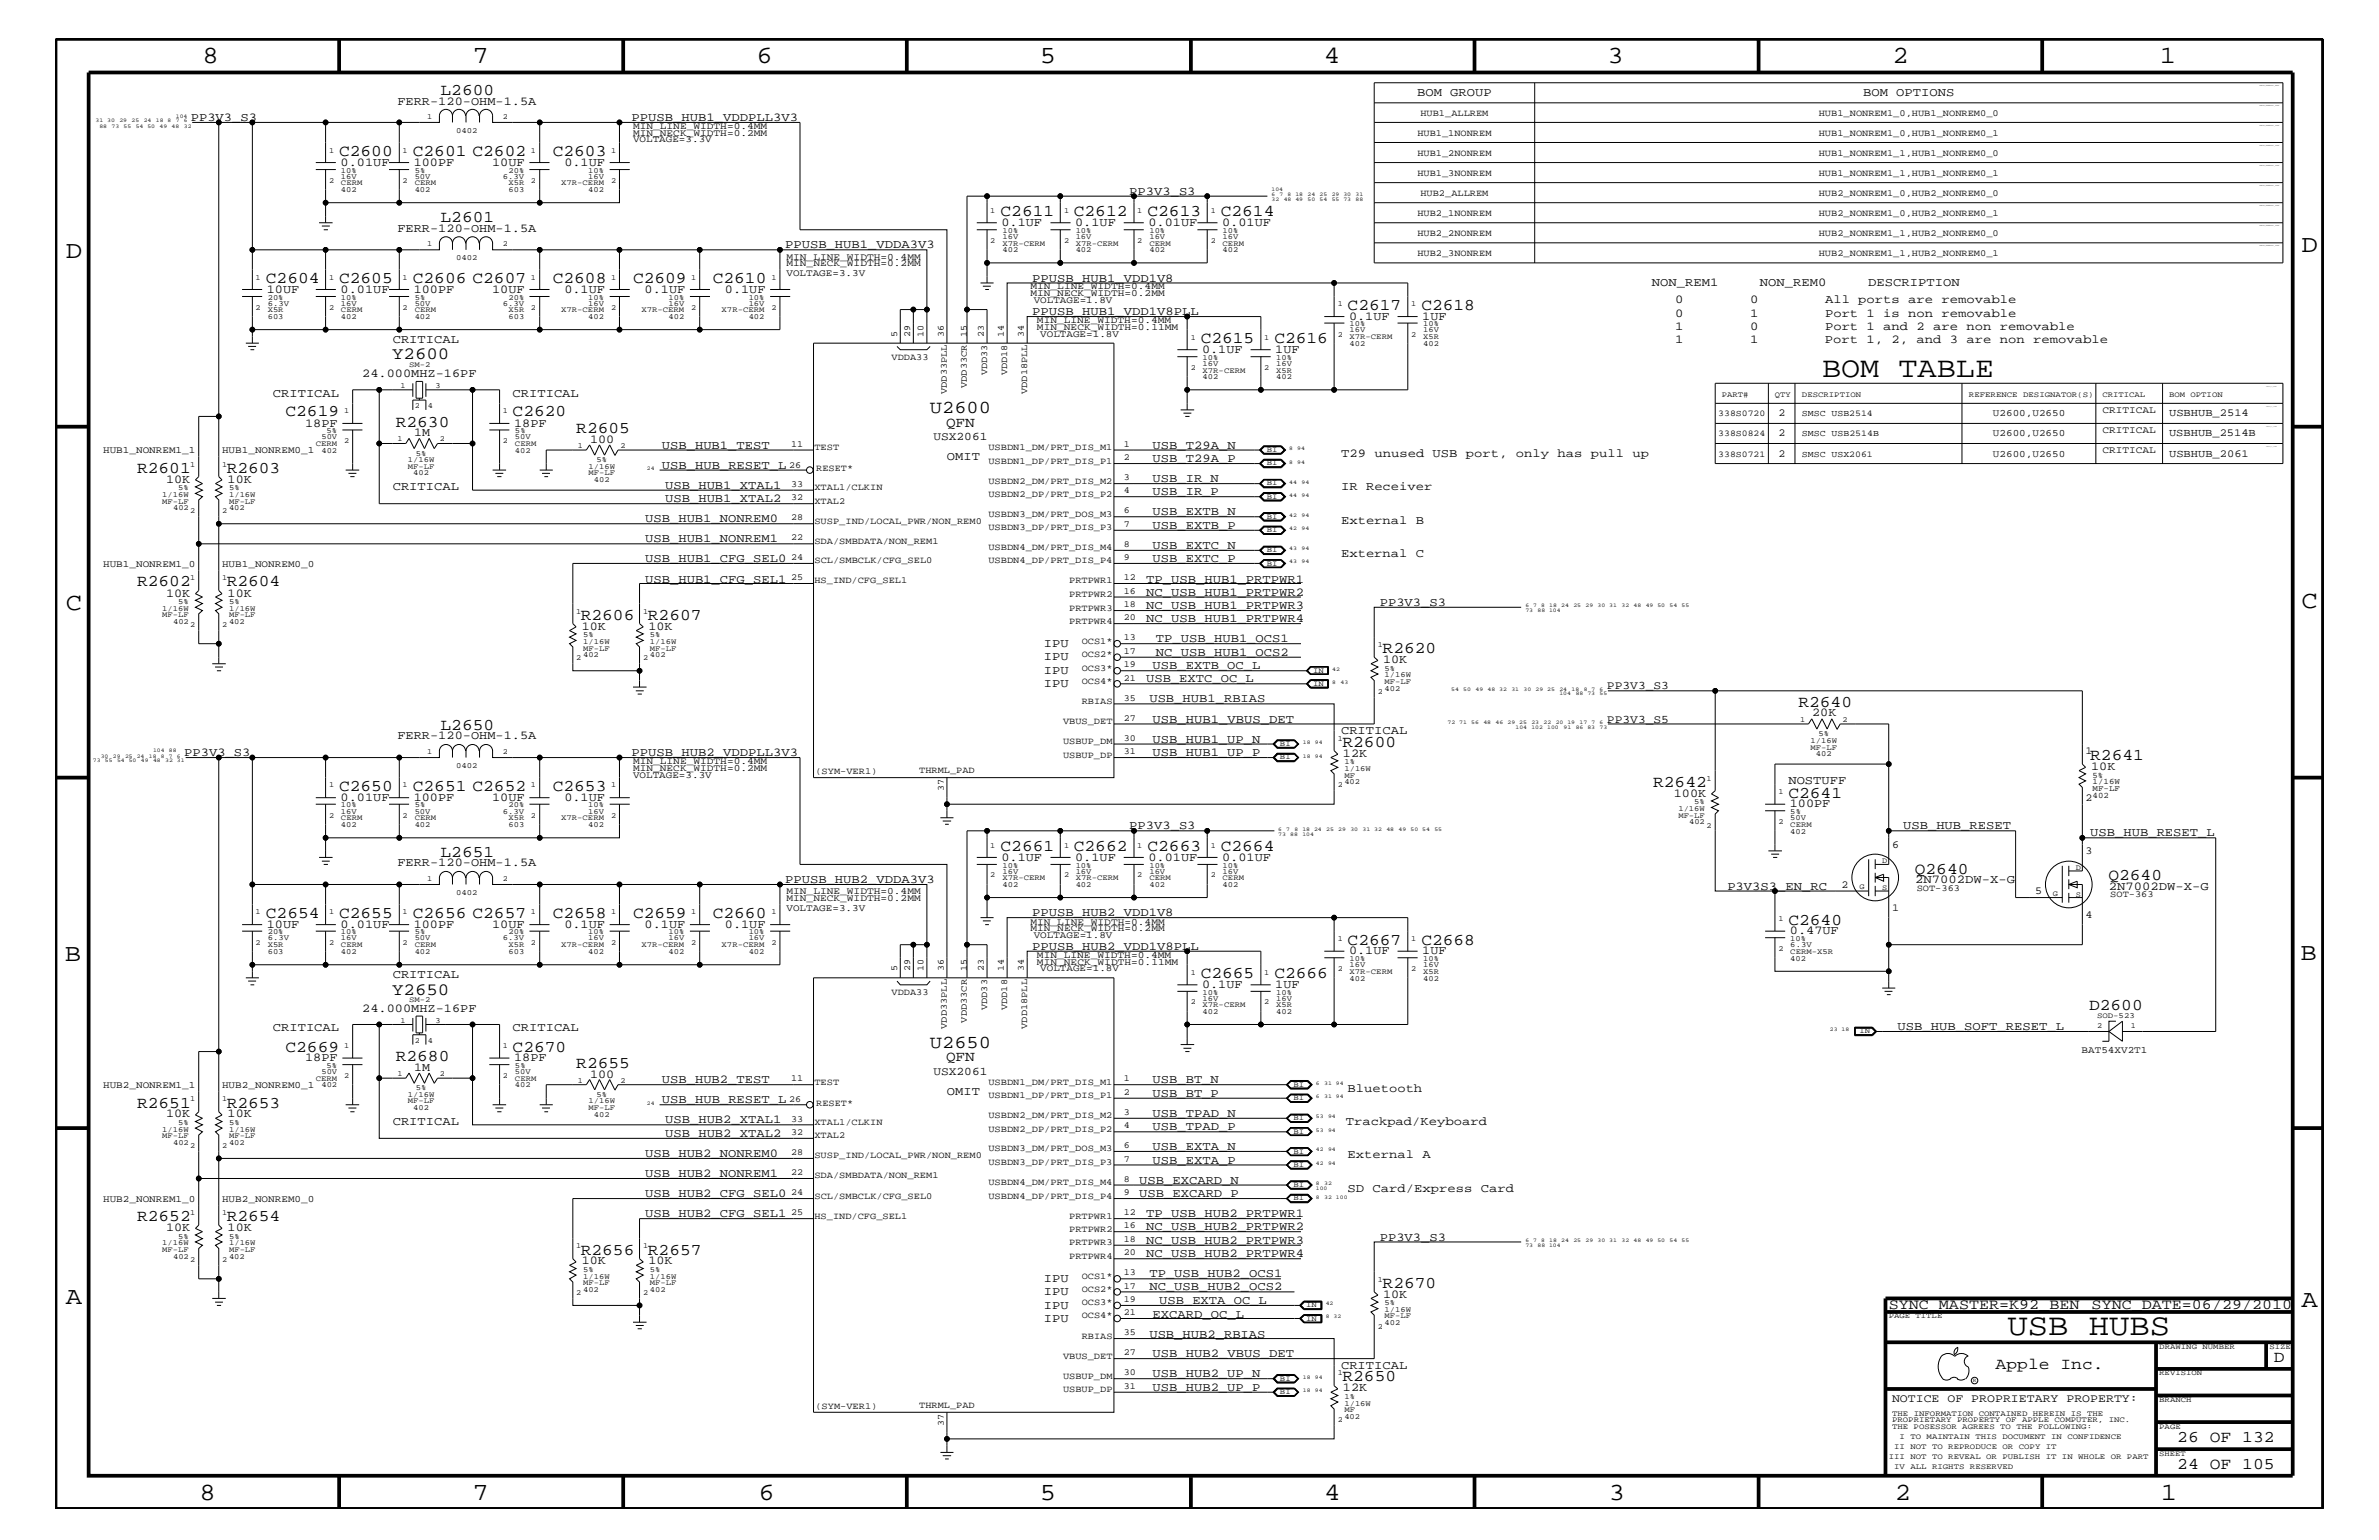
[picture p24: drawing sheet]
<svg xmlns="http://www.w3.org/2000/svg" width="432mm" height="279mm" viewBox="0 0 432 279" stroke-linecap="round" stroke-linejoin="round" font-family="sans-serif">
<defs><g id="words">
<text font-size="5.6" x="364.4" y="242.3">USB HUBS</text>
<text font-size="5.2" x="330.7" y="68.4">BOM TABLE</text>
<g font-size="4.5">
<text x="36.7" y="11.5">8</text>
<text x="85.8" y="11.5">7</text>
<text x="137.3" y="11.5">6</text>
<text x="188.7" y="11.5">5</text>
<text x="240.3" y="11.5">4</text>
<text x="291.8" y="11.5">3</text>
<text x="343.5" y="11.5">2</text>
<text x="392" y="11.5">1</text>
<text x="11.9" y="46.8">D</text>
<text x="417.7" y="45.7">D</text>
<text x="11.9" y="110.6">C</text>
<text x="417.7" y="110.3">C</text>
<text x="11.8" y="174.3">B</text>
<text x="417.6" y="174.2">B</text>
<text x="11.9" y="236.7">A</text>
<text x="417.7" y="237.1">A</text>
<text x="36.2" y="272.1">8</text>
<text x="85.8" y="272.1">7</text>
<text x="137.7" y="272.1">6</text>
<text x="188.7" y="272.1">5</text>
<text x="240.4" y="272.1">4</text>
<text x="292" y="272.1">3</text>
<text x="343.9" y="272.1">2</text>
<text x="392.2" y="272.1">1</text>
</g>
<g font-size="3.3">
<text x="168.8" y="75">U2600</text>
<text x="168.8" y="190.2">U2650</text>
</g>
<g font-size="3.1">
<text x="71.2" y="65.2">Y2600</text>
<text x="71.2" y="180.5">Y2650</text>
</g>
<g font-size="3">
<text x="80" y="17.3">L2600</text>
<text x="61.6" y="28.3">C2600</text>
<text x="74.9" y="28.3">C2601 C2602</text>
<text x="100.3" y="28.3">C2603</text>
<text x="80" y="40.3">L2601</text>
<text x="181.6" y="39.2">C2611</text>
<text x="194.9" y="39.2">C2612</text>
<text x="208.3" y="39.2">C2613</text>
<text x="221.6" y="39.2">C2614</text>
<text x="48.3" y="51.3">C2604</text>
<text x="61.6" y="51.3">C2605</text>
<text x="74.9" y="51.3">C2606 C2607</text>
<text x="100.3" y="51.3">C2608</text>
<text x="114.9" y="51.3">C2609</text>
<text x="129.4" y="51.3">C2610</text>
<text x="244.6" y="56.2">C2617</text>
<text x="258" y="56.2">C2618</text>
<text x="217.9" y="62.3">C2615</text>
<text x="231.3" y="62.3">C2616</text>
<text x="51.8" y="75.6">C2619</text>
<text x="71.8" y="77.4">R2630</text>
<text x="93" y="75.6">C2620</text>
<text x="104.6" y="78.6">R2605</text>
<text x="24.9" y="85.8">R2601</text>
<text x="41.1" y="85.8">R2603</text>
<text x="24.9" y="106.4">R2602</text>
<text x="41.1" y="106.4">R2604</text>
<text x="105.4" y="112.5">R2606</text>
<text x="117.6" y="112.5">R2607</text>
<text x="251" y="118.5">R2620</text>
<text x="326.4" y="128.3">R2640</text>
<text x="80" y="132.4">L2650</text>
<text x="243.7" y="135.5">R2600</text>
<text x="379.4" y="137.9">R2641</text>
<text x="61.6" y="143.5">C2650</text>
<text x="74.9" y="143.5">C2651 C2652</text>
<text x="100.3" y="143.5">C2653</text>
<text x="300.1" y="142.8">R2642</text>
<text x="324.6" y="144.7">C2641</text>
<text x="80" y="155.5">L2651</text>
<text x="181.6" y="154.4">C2661</text>
<text x="194.9" y="154.4">C2662</text>
<text x="208.3" y="154.4">C2663</text>
<text x="221.6" y="154.4">C2664</text>
<text x="347.6" y="158.5">Q2640</text>
<text x="382.7" y="159.7">Q2640</text>
<text x="48.3" y="166.5">C2654</text>
<text x="61.6" y="166.5">C2655</text>
<text x="74.9" y="166.5">C2656 C2657</text>
<text x="100.3" y="166.5">C2658</text>
<text x="114.9" y="166.5">C2659</text>
<text x="129.4" y="166.5">C2660</text>
<text x="324.6" y="167.8">C2640</text>
<text x="244.6" y="171.4">C2667</text>
<text x="258" y="171.4">C2668</text>
<text x="217.9" y="177.4">C2665</text>
<text x="231.3" y="177.4">C2666</text>
<text x="379.2" y="183.3">D2600</text>
<text x="51.8" y="190.8">C2669</text>
<text x="93" y="190.8">C2670</text>
<text x="71.8" y="192.6">R2680</text>
<text x="104.6" y="193.7">R2655</text>
<text x="24.9" y="200.9">R2651</text>
<text x="41.1" y="200.9">R2653</text>
<text x="24.9" y="221.5">R2652</text>
<text x="41.1" y="221.5">R2654</text>
<text x="105.4" y="227.6">R2656</text>
<text x="117.6" y="227.6">R2657</text>
<text x="251" y="233.7">R2670</text>
<text x="243.7" y="250.6">R2650</text>
<text x="362.2" y="248.4">Apple Inc.</text>
<text x="412.7" y="247.1">D</text>
<text x="395.2" y="261.6">26 OF 132</text>
<text x="395.2" y="266.6">24 OF 105</text>
</g>
<g font-size="2.7">
<text x="342.8" y="237.4">SYNC_MASTER=K92_BEN</text>
<text x="379.6" y="237.4">SYNC_DATE=06/29/2010</text>
</g>
<g font-size="2.6">
<text x="171.7" y="77.4">QFN</text>
<text x="171.7" y="192.6">QFN</text>
</g>
<g font-size="2.2">
<text x="257.2" y="17.4">BOM GROUP</text>
<text x="338.2" y="17.4">BOM OPTIONS</text>
<text x="34.6" y="22">PP3V3_S3</text>
<text x="72.1" y="19">FERR-120-OHM-1.5A</text>
<text x="114.6" y="22">PPUSB_HUB1_VDDPLL3V3</text>
<text x="61.8" y="30.2">0.01UF</text>
<text x="75.1" y="30.2">100PF</text>
<text x="89.3" y="30.2">10UF</text>
<text x="102.4" y="30.2">0.1UF</text>
<text x="205" y="35.3">PP3V3_S3</text>
<text x="181.8" y="41">0.1UF</text>
<text x="195.2" y="41">0.1UF</text>
<text x="208.4" y="41">0.01UF</text>
<text x="221.8" y="41">0.01UF</text>
<text x="72.1" y="42">FERR-120-OHM-1.5A</text>
<text x="142.5" y="45.1">PPUSB_HUB1_VDDA3V3</text>
<text x="48.4" y="53.2">10UF</text>
<text x="61.8" y="53.2">0.01UF</text>
<text x="75.1" y="53.2">100PF</text>
<text x="89.3" y="53.2">10UF</text>
<text x="102.4" y="53.2">0.1UF</text>
<text x="117" y="53.2">0.1UF</text>
<text x="131.6" y="53.2">0.1UF</text>
<text x="187.4" y="51.1">PPUSB_HUB1_VDD1V8</text>
<text x="299.8" y="51.9">NON_REM1</text>
<text x="319.4" y="51.9">NON_REM0</text>
<text x="339.1" y="51.9">DESCRIPTION</text>
<text x="187.4" y="57.2">PPUSB_HUB1_VDD1V8PLL</text>
<text x="244.9" y="58">0.1UF</text>
<text x="258.1" y="58">1UF</text>
<text x="304" y="55">0</text>
<text x="304" y="59.8">1</text>
<text x="304" y="57.4">0</text>
<text x="317.6" y="55">0</text>
<text x="317.6" y="57.4">1</text>
<text x="317.6" y="59.8">0</text>
<text x="331.2" y="55">All ports are removable</text>
<text x="331.2" y="57.4">Port 1 is non removable</text>
<text x="331.2" y="59.8">Port 1 and 2 are non removable</text>
<text x="71.3" y="62.3">CRITICAL</text>
<text x="218.2" y="64">0.1UF</text>
<text x="231.5" y="64">1UF</text>
<text x="304" y="62.3">1</text>
<text x="317.6" y="62.3">1</text>
<text x="331.2" y="62.3">Port 1, 2, and 3 are non removable</text>
<text x="49.5" y="72">CRITICAL</text>
<text x="65.7" y="68.4">24.000MHZ-16PF</text>
<text x="93" y="72">CRITICAL</text>
<text x="55.4" y="77.4">18PF</text>
<text x="93.3" y="77.4">18PF</text>
<text x="75.2" y="79.1">1M</text>
<text x="107.1" y="80.3">100</text>
<text x="120.1" y="81.4">USB_HUB1_TEST</text>
<text x="171.9" y="83.5">OMIT</text>
<text x="209.2" y="81.4">USB_T29A_N</text>
<text x="209.2" y="83.8">USB_T29A_P</text>
<text x="243.4" y="82.8">T29 unused USB port, only has pull up</text>
<text x="30.1" y="87.6">10K</text>
<text x="41.3" y="87.6">10K</text>
<text x="71.3" y="88.9">CRITICAL</text>
<text x="120.1" y="85">USB_HUB_RESET_L</text>
<text x="120.7" y="88.7">USB_HUB1_XTAL1</text>
<text x="209.2" y="87.5">USB_IR_N</text>
<text x="209.2" y="89.9">USB_IR_P</text>
<text x="243.4" y="88.9">IR Receiver</text>
<text x="117.1" y="94.8">USB_HUB1_NONREM0</text>
<text x="120.7" y="91.1">USB_HUB1_XTAL2</text>
<text x="209.2" y="96">USB_EXTB_P</text>
<text x="209.2" y="93.5">USB_EXTB_N</text>
<text x="243.4" y="95">External B</text>
<text x="117.1" y="98.4">USB_HUB1_NONREM1</text>
<text x="209.2" y="99.6">USB_EXTC_N</text>
<text x="243.4" y="101">External C</text>
<text x="117.1" y="102.1">USB_HUB1_CFG_SEL0</text>
<text x="117.1" y="105.7">USB_HUB1_CFG_SEL1</text>
<text x="208" y="105.7">TP_USB_HUB1_PRTPWR1</text>
<text x="209.2" y="102.1">USB_EXTC_P</text>
<text x="30.1" y="108.2">10K</text>
<text x="41.3" y="108.2">10K</text>
<text x="208" y="110.5">NC_USB_HUB1_PRTPWR3</text>
<text x="208" y="112.9">NC_USB_HUB1_PRTPWR4</text>
<text x="208" y="108.1">NC_USB_HUB1_PRTPWR2</text>
<text x="250.4" y="109.9">PP3V3_S3</text>
<text x="105.6" y="114.2">10K</text>
<text x="117.7" y="114.2">10K</text>
<text x="189.5" y="117.4">IPU</text>
<text x="189.5" y="119.8">IPU</text>
<text x="209.8" y="116.5">TP_USB_HUB1_OCS1</text>
<text x="209.8" y="119">NC_USB_HUB1_OCS2</text>
<text x="189.5" y="124.7">IPU</text>
<text x="189.5" y="122.3">IPU</text>
<text x="208" y="123.8">USB_EXTC_OC_L</text>
<text x="209.2" y="121.4">USB_EXTB_OC_L</text>
<text x="251" y="120.3">10K</text>
<text x="208.6" y="127.5">USB_HUB1_RBIAS</text>
<text x="209.2" y="131.1">USB_HUB1_VBUS_DET</text>
<text x="328.9" y="130">20K</text>
<text x="33.4" y="137.2">PP3V3_S3</text>
<text x="72.1" y="134.1">FERR-120-OHM-1.5A</text>
<text x="114.6" y="137.2">PPUSB_HUB2_VDDPLL3V3</text>
<text x="209.2" y="134.7">USB_HUB1_UP_N</text>
<text x="209.2" y="137.2">USB_HUB1_UP_P</text>
<text x="243.4" y="133.2">CRITICAL</text>
<text x="243.8" y="137.3">12K</text>
<text x="324.6" y="142.3">NOSTUFF</text>
<text x="379.6" y="139.7">10K</text>
<text x="61.8" y="145.3">0.01UF</text>
<text x="75.1" y="145.3">100PF</text>
<text x="89.3" y="145.3">10UF</text>
<text x="102.4" y="145.3">0.1UF</text>
<text x="303.8" y="144.6">100K</text>
<text x="324.9" y="146.5">100PF</text>
<text x="205" y="150.5">PP3V3_S3</text>
<text x="345.4" y="150.5">USB_HUB_RESET</text>
<text x="379.4" y="151.8">USB_HUB_RESET_L</text>
<text x="72.1" y="157.2">FERR-120-OHM-1.5A</text>
<text x="142.5" y="160.2">PPUSB_HUB2_VDDA3V3</text>
<text x="181.8" y="156.2">0.1UF</text>
<text x="195.2" y="156.2">0.1UF</text>
<text x="208.4" y="156.2">0.01UF</text>
<text x="221.8" y="156.2">0.01UF</text>
<text x="313.5" y="161.4">P3V3S3_EN_RC</text>
<text x="347.6" y="160.2">2N7002DW-X-G</text>
<text x="382.8" y="161.4">2N7002DW-X-G</text>
<text x="187.4" y="166.2">PPUSB_HUB2_VDD1V8</text>
<text x="48.4" y="168.3">10UF</text>
<text x="61.8" y="168.3">0.01UF</text>
<text x="75.1" y="168.3">100PF</text>
<text x="89.3" y="168.3">10UF</text>
<text x="102.4" y="168.3">0.1UF</text>
<text x="117" y="168.3">0.1UF</text>
<text x="131.6" y="168.3">0.1UF</text>
<text x="187.4" y="172.3">PPUSB_HUB2_VDD1V8PLL</text>
<text x="244.9" y="173.2">0.1UF</text>
<text x="258.1" y="173.2">1UF</text>
<text x="324.9" y="169.5">0.47UF</text>
<text x="71.3" y="177.4">CRITICAL</text>
<text x="218.2" y="179.3">0.1UF</text>
<text x="231.5" y="179.3">1UF</text>
<text x="65.7" y="183.7">24.000MHZ-16PF</text>
<text x="49.5" y="187.1">CRITICAL</text>
<text x="93" y="187.1">CRITICAL</text>
<text x="344.4" y="186.9">USB_HUB_SOFT_RESET_L</text>
<text x="55.4" y="192.6">18PF</text>
<text x="75.2" y="194.3">1M</text>
<text x="93.3" y="192.6">18PF</text>
<text x="107.1" y="195.5">100</text>
<text x="120.1" y="196.5">USB_HUB2_TEST</text>
<text x="209.2" y="196.5">USB_BT_N</text>
<text x="30.1" y="202.7">10K</text>
<text x="41.3" y="202.7">10K</text>
<text x="120.1" y="200.2">USB_HUB_RESET_L</text>
<text x="120.7" y="203.8">USB_HUB2_XTAL1</text>
<text x="171.9" y="198.7">OMIT</text>
<text x="209.2" y="202.6">USB_TPAD_N</text>
<text x="209.2" y="199">USB_BT_P</text>
<text x="244.6" y="198.1">Bluetooth</text>
<text x="71.3" y="204.1">CRITICAL</text>
<text x="117.1" y="209.9">USB_HUB2_NONREM0</text>
<text x="120.7" y="206.3">USB_HUB2_XTAL2</text>
<text x="209.2" y="205.1">USB_TPAD_P</text>
<text x="209.2" y="208.7">USB_EXTA_N</text>
<text x="244.3" y="204.1">Trackpad/Keyboard</text>
<text x="117.1" y="213.6">USB_HUB2_NONREM1</text>
<text x="206.8" y="214.7">USB_EXCARD_N</text>
<text x="209.2" y="211.1">USB_EXTA_P</text>
<text x="244.6" y="210.2">External A</text>
<text x="117.1" y="220.8">USB_HUB2_CFG_SEL1</text>
<text x="117.1" y="217.2">USB_HUB2_CFG_SEL0</text>
<text x="206.8" y="217.2">USB_EXCARD_P</text>
<text x="208" y="220.8">TP_USB_HUB2_PRTPWR1</text>
<text x="244.6" y="216.2">SD Card/Express Card</text>
<text x="30.1" y="223.4">10K</text>
<text x="41.3" y="223.4">10K</text>
<text x="208" y="225.7">NC_USB_HUB2_PRTPWR3</text>
<text x="208" y="223.2">NC_USB_HUB2_PRTPWR2</text>
<text x="250.4" y="225.1">PP3V3_S3</text>
<text x="105.6" y="229.4">10K</text>
<text x="117.7" y="229.4">10K</text>
<text x="189.5" y="232.6">IPU</text>
<text x="208" y="228.1">NC_USB_HUB2_PRTPWR4</text>
<text x="208.6" y="231.8">TP_USB_HUB2_OCS1</text>
<text x="189.5" y="237.4">IPU</text>
<text x="189.5" y="235">IPU</text>
<text x="189.5" y="239.9">IPU</text>
<text x="208.6" y="234.1">NC_USB_HUB2_OCS2</text>
<text x="209.2" y="239">EXCARD_OC_L</text>
<text x="210.4" y="236.6">USB_EXTA_OC_L</text>
<text x="251" y="235.5">10K</text>
<text x="208.6" y="242.7">USB_HUB2_RBIAS</text>
<text x="209.2" y="246.2">USB_HUB2_VBUS_DET</text>
<text x="209.2" y="249.9">USB_HUB2_UP_N</text>
<text x="243.4" y="248.4">CRITICAL</text>
<text x="209.2" y="252.3">USB_HUB2_UP_P</text>
<text x="243.8" y="252.4">12K</text>
</g>
<g font-size="2.1">
<text x="169.4" y="79.9">USX2061</text>
<text x="291.7" y="125.1">PP3V3_S3</text>
<text x="291.7" y="131.1">PP3V3_S5</text>
<text x="169.4" y="195">USX2061</text>
<text x="343.4" y="254.4">NOTICE OF PROPRIETARY PROPERTY:</text>
</g>
<g font-size="1.9">
<text x="322.8" y="75.6">2</text>
<text x="393.7" y="75.6">USBHUB_2514</text>
<text x="322.8" y="79.2">2</text>
<text x="322.8" y="82.8">2</text>
<text x="393.7" y="79.2">USBHUB_2514B</text>
<text x="393.7" y="82.8">USBHUB_2061</text>
<text x="378.5" y="136.8">1</text>
<text x="378.5" y="145.3">2</text>
<text x="343.4" y="153.8">6</text>
<text x="378.5" y="155">3</text>
<text x="334.3" y="161.1">2</text>
<text x="343.4" y="165.3">1</text>
<text x="369.4" y="162.2">5</text>
<text x="378.5" y="166.5">4</text>
</g>
<g font-size="1.8">
<text x="114.9" y="23.5">MIN_LINE_WIDTH=0.4MM</text>
<text x="114.9" y="24.7">MIN_NECK_WIDTH=0.2MM</text>
<text x="114.9" y="25.9">VOLTAGE=3.3V</text>
<text x="142.7" y="47.1">MIN_LINE_WIDTH=0.4MM</text>
<text x="142.7" y="48.3">MIN_NECK_WIDTH=0.2MM</text>
<text x="142.7" y="50.2">VOLTAGE=3.3V</text>
<text x="187" y="52.5">MIN_LINE_WIDTH=0.4MM</text>
<text x="187" y="53.8">MIN_NECK_WIDTH=0.2MM</text>
<text x="187.6" y="55">VOLTAGE=1.8V</text>
<text x="188.2" y="58.6">MIN_LINE_WIDTH=0.4MM</text>
<text x="188.2" y="59.8">MIN_NECK_WIDTH=0.11MM</text>
<text x="188.8" y="61.1">VOLTAGE=1.8V</text>
<text x="361.7" y="75.6">U2600,U2650</text>
<text x="381.6" y="75">CRITICAL</text>
<text x="18.7" y="82.2">HUB1_NONREM1_1</text>
<text x="40.3" y="82.2">HUB1_NONREM0_1</text>
<text x="361.7" y="79.2">U2600,U2650</text>
<text x="361.7" y="82.8">U2600,U2650</text>
<text x="381.6" y="78.6">CRITICAL</text>
<text x="381.6" y="82.2">CRITICAL</text>
<text x="18.7" y="102.9">HUB1_NONREM1_0</text>
<text x="40.3" y="102.9">HUB1_NONREM0_0</text>
<text x="114.9" y="138.6">MIN_LINE_WIDTH=0.4MM</text>
<text x="114.9" y="139.8">MIN_NECK_WIDTH=0.2MM</text>
<text x="114.9" y="141.1">VOLTAGE=3.3V</text>
<text x="142.7" y="162.2">MIN_LINE_WIDTH=0.4MM</text>
<text x="142.7" y="165.3">VOLTAGE=3.3V</text>
<text x="142.7" y="163.5">MIN_NECK_WIDTH=0.2MM</text>
<text x="187" y="167.8">MIN_LINE_WIDTH=0.4MM</text>
<text x="187" y="168.9">MIN_NECK_WIDTH=0.2MM</text>
<text x="187.6" y="170.1">VOLTAGE=1.8V</text>
<text x="188.2" y="173.8">MIN_LINE_WIDTH=0.4MM</text>
<text x="188.2" y="175">MIN_NECK_WIDTH=0.11MM</text>
<text x="188.8" y="176.2">VOLTAGE=1.8V</text>
<text x="377.8" y="191.1">BAT54XV2T1</text>
<text x="18.7" y="197.4">HUB2_NONREM1_1</text>
<text x="40.3" y="197.4">HUB2_NONREM0_1</text>
<text x="18.7" y="218">HUB2_NONREM1_0</text>
<text x="40.3" y="218">HUB2_NONREM0_0</text>
</g>
<g font-size="1.7">
<text x="257.8" y="21">HUB1_ALLREM</text>
<text x="330.1" y="21">HUB1_NONREM1_0,HUB1_NONREM0_0</text>
<text x="257.3" y="28.3">HUB1_2NONREM</text>
<text x="257.3" y="24.7">HUB1_1NONREM</text>
<text x="330.1" y="28.3">HUB1_NONREM1_1,HUB1_NONREM0_0</text>
<text x="330.1" y="24.7">HUB1_NONREM1_0,HUB1_NONREM0_1</text>
<text x="257.3" y="31.9">HUB1_3NONREM</text>
<text x="257.8" y="35.6">HUB2_ALLREM</text>
<text x="330.1" y="35.6">HUB2_NONREM1_0,HUB2_NONREM0_0</text>
<text x="330.1" y="31.9">HUB1_NONREM1_1,HUB1_NONREM0_1</text>
<text x="257.3" y="39.2">HUB2_1NONREM</text>
<text x="330.1" y="39.2">HUB2_NONREM1_0,HUB2_NONREM0_1</text>
<text x="257.3" y="46.5">HUB2_3NONREM</text>
<text x="257.3" y="42.9">HUB2_2NONREM</text>
<text x="330.1" y="46.5">HUB2_NONREM1_1,HUB2_NONREM0_1</text>
<text x="330.1" y="42.9">HUB2_NONREM1_1,HUB2_NONREM0_0</text>
<text x="161.8" y="65.3">VDDA33</text>
<text x="162.8" y="61.1" transform="rotate(-90 162.8 61.1)">5</text>
<text x="165.2" y="61.1" transform="rotate(-90 165.2 61.1)">29</text>
<text x="167.6" y="61.1" transform="rotate(-90 167.6 61.1)">10</text>
<text x="171.3" y="61.1" transform="rotate(-90 171.3 61.1)">36</text>
<text x="175.5" y="61.1" transform="rotate(-90 175.5 61.1)">15</text>
<text x="178.6" y="61.1" transform="rotate(-90 178.6 61.1)">23</text>
<text x="182.2" y="61.1" transform="rotate(-90 182.2 61.1)">14</text>
<text x="185.8" y="61.1" transform="rotate(-90 185.8 61.1)">34</text>
<text x="171.9" y="71.5" transform="rotate(-90 171.9 71.5)">VDD33PLL</text>
<text x="175.5" y="70.4" transform="rotate(-90 175.5 70.4)">VDD33CR</text>
<text x="179.2" y="68.1" transform="rotate(-90 179.2 68.1)">VDD33</text>
<text x="182.8" y="68.1" transform="rotate(-90 182.8 68.1)">VDD18</text>
<text x="186.4" y="71.5" transform="rotate(-90 186.4 71.5)">VDD18PLL</text>
<text x="143.6" y="81.1">11</text>
<text x="147.8" y="81.6">TEST</text>
<text x="179.4" y="81.6">USBDN1_DM/PRT_DIS_M1</text>
<text x="204" y="81.1">1</text>
<text x="204" y="83.5">2</text>
<text x="143.3" y="84.9">26</text>
<text x="143.6" y="88.3">33</text>
<text x="147.8" y="88.9">XTAL1/CLKIN</text>
<text x="148.2" y="85.5">RESET*</text>
<text x="179.4" y="87.7">USBDN2_DM/PRT_DIS_M2</text>
<text x="179.4" y="84.1">USBDN1_DP/PRT_DIS_P1</text>
<text x="204" y="87.1">3</text>
<text x="204" y="89.5">4</text>
<text x="143.6" y="90.7">32</text>
<text x="143.6" y="94.3">28</text>
<text x="147.8" y="95">SUSP_IND/LOCAL_PWR/NON_REM0</text>
<text x="147.8" y="91.4">XTAL2</text>
<text x="179.4" y="90.1">USBDN2_DP/PRT_DIS_P2</text>
<text x="179.4" y="93.8">USBDN3_DM/PRT_DOS_M3</text>
<text x="204" y="93.2">6</text>
<text x="204" y="95.6">7</text>
<text x="143.6" y="101.6">24</text>
<text x="143.6" y="98">22</text>
<text x="147.8" y="98.7">SDA/SMBDATA/NON_REM1</text>
<text x="179.4" y="96.2">USBDN3_DP/PRT_DIS_P3</text>
<text x="179.4" y="99.9">USBDN4_DM/PRT_DIS_M4</text>
<text x="204" y="99.3">8</text>
<text x="204" y="101.6">9</text>
<text x="143.6" y="105.3">25</text>
<text x="147.8" y="105.9">HS_IND/CFG_SEL1</text>
<text x="147.8" y="102.2">SCL/SMBCLK/CFG_SEL0</text>
<text x="179.4" y="102.2">USBDN4_DP/PRT_DIS_P4</text>
<text x="194.1" y="105.9">PRTPWR1</text>
<text x="204" y="105.3">12</text>
<text x="204" y="107.7">16</text>
<text x="194.1" y="110.8">PRTPWR3</text>
<text x="194.1" y="108.3">PRTPWR2</text>
<text x="194.1" y="113.1">PRTPWR4</text>
<text x="204" y="110.2">18</text>
<text x="204" y="112.6">20</text>
<text x="196.3" y="119.2">OCS2*</text>
<text x="196.3" y="116.8">OCS1*</text>
<text x="204" y="116.2">13</text>
<text x="204" y="118.6">17</text>
<text x="196.3" y="124.1">OCS4*</text>
<text x="196.3" y="121.7">OCS3*</text>
<text x="204" y="121">19</text>
<text x="204" y="123.5">21</text>
<text x="193" y="131.3">VBUS_DET</text>
<text x="196.3" y="127.7">RBIAS</text>
<text x="204" y="130.8">27</text>
<text x="204" y="127.1">35</text>
<text x="193" y="137.4">USBUP_DP</text>
<text x="193" y="135">USBUP_DM</text>
<text x="204" y="134.4">30</text>
<text x="204" y="136.8">31</text>
<text x="148" y="140.4">(SYM-VER1)</text>
<text x="166.8" y="140.2">THRML_PAD</text>
<text x="171.3" y="143.5" transform="rotate(-90 171.3 143.5)">37</text>
<text x="347.9" y="161.6">SOT-363</text>
<text x="383" y="162.8">SOT-363</text>
<text x="162.8" y="176.2" transform="rotate(-90 162.8 176.2)">5</text>
<text x="165.2" y="176.2" transform="rotate(-90 165.2 176.2)">29</text>
<text x="167.6" y="176.2" transform="rotate(-90 167.6 176.2)">10</text>
<text x="171.3" y="176.2" transform="rotate(-90 171.3 176.2)">36</text>
<text x="175.5" y="176.2" transform="rotate(-90 175.5 176.2)">15</text>
<text x="178.6" y="176.2" transform="rotate(-90 178.6 176.2)">23</text>
<text x="182.2" y="176.2" transform="rotate(-90 182.2 176.2)">14</text>
<text x="185.8" y="176.2" transform="rotate(-90 185.8 176.2)">34</text>
<text x="161.8" y="180.5">VDDA33</text>
<text x="175.5" y="185.5" transform="rotate(-90 175.5 185.5)">VDD33CR</text>
<text x="179.2" y="183.2" transform="rotate(-90 179.2 183.2)">VDD33</text>
<text x="182.8" y="183.2" transform="rotate(-90 182.8 183.2)">VDD18</text>
<text x="171.9" y="186.6" transform="rotate(-90 171.9 186.6)">VDD33PLL</text>
<text x="186.4" y="186.6" transform="rotate(-90 186.4 186.6)">VDD18PLL</text>
<text x="143.6" y="196.2">11</text>
<text x="147.8" y="196.8">TEST</text>
<text x="179.4" y="196.8">USBDN1_DM/PRT_DIS_M1</text>
<text x="204" y="196.2">1</text>
<text x="143.3" y="200">26</text>
<text x="143.6" y="203.5">33</text>
<text x="148.2" y="200.6">RESET*</text>
<text x="179.4" y="202.9">USBDN2_DM/PRT_DIS_M2</text>
<text x="179.4" y="199.2">USBDN1_DP/PRT_DIS_P1</text>
<text x="204" y="198.7">2</text>
<text x="204" y="202.3">3</text>
<text x="143.6" y="205.9">32</text>
<text x="143.6" y="209.6">28</text>
<text x="147.8" y="206.5">XTAL2</text>
<text x="147.8" y="204.1">XTAL1/CLKIN</text>
<text x="179.4" y="205.3">USBDN2_DP/PRT_DIS_P2</text>
<text x="179.4" y="208.9">USBDN3_DM/PRT_DOS_M3</text>
<text x="204" y="204.7">4</text>
<text x="204" y="208.3">6</text>
<text x="143.6" y="213.2">22</text>
<text x="147.8" y="213.8">SDA/SMBDATA/NON_REM1</text>
<text x="147.8" y="210.2">SUSP_IND/LOCAL_PWR/NON_REM0</text>
<text x="179.4" y="211.4">USBDN3_DP/PRT_DIS_P3</text>
<text x="179.4" y="215">USBDN4_DM/PRT_DIS_M4</text>
<text x="204" y="210.8">7</text>
<text x="204" y="214.4">8</text>
<text x="143.6" y="220.4">25</text>
<text x="143.6" y="216.9">24</text>
<text x="147.8" y="221.1">HS_IND/CFG_SEL1</text>
<text x="147.8" y="217.5">SCL/SMBCLK/CFG_SEL0</text>
<text x="179.4" y="217.5">USBDN4_DP/PRT_DIS_P4</text>
<text x="194.1" y="221.1">PRTPWR1</text>
<text x="204" y="216.9">9</text>
<text x="204" y="220.4">12</text>
<text x="194.1" y="225.9">PRTPWR3</text>
<text x="194.1" y="223.5">PRTPWR2</text>
<text x="204" y="222.9">16</text>
<text x="204" y="225.3">18</text>
<text x="204" y="227.7">20</text>
<text x="194.1" y="228.4">PRTPWR4</text>
<text x="196.3" y="232">OCS1*</text>
<text x="204" y="231.3">13</text>
<text x="204" y="233.8">17</text>
<text x="196.3" y="239.2">OCS4*</text>
<text x="196.3" y="236.8">OCS3*</text>
<text x="196.3" y="234.4">OCS2*</text>
<text x="204" y="236.2">19</text>
<text x="204" y="238.6">21</text>
<text x="196.3" y="242.9">RBIAS</text>
<text x="204" y="245.9">27</text>
<text x="204" y="242.3">35</text>
<text x="193" y="246.5">VBUS_DET</text>
<text x="193" y="250.1">USBUP_DM</text>
<text x="204" y="249.5">30</text>
<text x="204" y="252">31</text>
<text x="148" y="255.6">(SYM-VER1)</text>
<text x="166.8" y="255.4">THRML_PAD</text>
<text x="193" y="252.6">USBUP_DP</text>
<text x="171.3" y="258.7" transform="rotate(-90 171.3 258.7)">37</text>
</g>
<g font-size="1.6">
<text x="311.9" y="75.6">338S0720</text>
<text x="327.1" y="75.6">SMSC USB2514</text>
<text x="311.9" y="79.2">338S0824</text>
<text x="311.9" y="82.8">338S0721</text>
<text x="327.1" y="79.2">SMSC USB2514B</text>
<text x="327.1" y="82.8">SMSC USX2061</text>
</g>
<g font-size="1.5">
<text x="379.8" y="141.1">5%</text>
<text x="379.8" y="143.5">MF-LF</text>
<text x="379.8" y="142.3">1/16W</text>
<text x="379.8" y="144.7">402</text>
</g>
<g font-size="1.4">
<text x="77.6" y="21.6">1</text>
<text x="91.3" y="21.6">2</text>
<text x="59.8" y="27.7">1</text>
<text x="73.1" y="27.7">1</text>
<text x="82.8" y="24.2">0402</text>
<text x="96.4" y="27.7">1</text>
<text x="110.9" y="27.7">1</text>
<text x="59.8" y="33.1">2</text>
<text x="61.9" y="34.8">402</text>
<text x="61.9" y="31.4">10%</text>
<text x="61.9" y="32.5">16V</text>
<text x="61.9" y="33.6">CERM</text>
<text x="73.1" y="33.1">2</text>
<text x="75.3" y="31.4">5%</text>
<text x="75.3" y="34.8">402</text>
<text x="75.3" y="32.5">50V</text>
<text x="75.3" y="33.6">CERM</text>
<text x="91.3" y="32.5">6.3V</text>
<text x="92.3" y="33.6">X5R</text>
<text x="92.3" y="31.4">20%</text>
<text x="92.3" y="34.8">603</text>
<text x="96.4" y="33.1">2</text>
<text x="101.9" y="33.6">X7R-CERM</text>
<text x="106.8" y="31.4">10%</text>
<text x="106.8" y="32.5">16V</text>
<text x="106.8" y="34.8">402</text>
<text x="110.9" y="33.1">2</text>
<text x="179.7" y="38.6">1</text>
<text x="193.1" y="38.6">1</text>
<text x="206.4" y="38.6">1</text>
<text x="219.8" y="38.6">1</text>
<text x="77.6" y="44.6">1</text>
<text x="82.8" y="47.2">0402</text>
<text x="91.3" y="44.6">2</text>
<text x="179.7" y="44.1">2</text>
<text x="181.9" y="44.6">X7R-CERM</text>
<text x="181.9" y="45.7">402</text>
<text x="181.9" y="42.3">10%</text>
<text x="181.9" y="43.4">16V</text>
<text x="193.1" y="44.1">2</text>
<text x="195.2" y="45.7">402</text>
<text x="195.2" y="42.3">10%</text>
<text x="195.2" y="44.6">X7R-CERM</text>
<text x="195.2" y="43.4">16V</text>
<text x="206.4" y="44.1">2</text>
<text x="208.6" y="44.6">CERM</text>
<text x="208.6" y="43.4">16V</text>
<text x="208.6" y="42.3">10%</text>
<text x="208.6" y="45.7">402</text>
<text x="219.8" y="44.1">2</text>
<text x="221.9" y="44.6">CERM</text>
<text x="221.9" y="43.4">16V</text>
<text x="221.9" y="42.3">10%</text>
<text x="221.9" y="45.7">402</text>
<text x="46.4" y="50.7">1</text>
<text x="59.8" y="50.7">1</text>
<text x="73.1" y="50.7">1</text>
<text x="96.4" y="50.7">1</text>
<text x="110.9" y="50.7">1</text>
<text x="125.5" y="50.7">1</text>
<text x="140" y="50.7">1</text>
<text x="46.4" y="56.2">2</text>
<text x="48.6" y="55.5">6.3V</text>
<text x="48.6" y="54.4">20%</text>
<text x="48.6" y="57.9">603</text>
<text x="48.6" y="56.7">X5R</text>
<text x="59.8" y="56.2">2</text>
<text x="61.9" y="56.7">CERM</text>
<text x="61.9" y="55.5">16V</text>
<text x="61.9" y="54.4">10%</text>
<text x="61.9" y="57.9">402</text>
<text x="73.1" y="56.2">2</text>
<text x="75.3" y="56.7">CERM</text>
<text x="75.3" y="55.5">50V</text>
<text x="75.3" y="57.9">402</text>
<text x="75.3" y="54.4">5%</text>
<text x="91.3" y="55.5">6.3V</text>
<text x="92.3" y="57.9">603</text>
<text x="92.3" y="56.7">X5R</text>
<text x="92.3" y="54.4">20%</text>
<text x="96.4" y="56.2">2</text>
<text x="101.9" y="56.7">X7R-CERM</text>
<text x="106.8" y="57.9">402</text>
<text x="106.8" y="54.4">10%</text>
<text x="106.8" y="55.5">16V</text>
<text x="110.9" y="56.2">2</text>
<text x="116.4" y="56.7">X7R-CERM</text>
<text x="121.3" y="55.5">16V</text>
<text x="121.3" y="54.4">10%</text>
<text x="121.3" y="57.9">402</text>
<text x="125.5" y="56.2">2</text>
<text x="131" y="56.7">X7R-CERM</text>
<text x="135.9" y="57.9">402</text>
<text x="135.9" y="54.4">10%</text>
<text x="135.9" y="55.5">16V</text>
<text x="140" y="56.2">2</text>
<text x="242.8" y="55.6">1</text>
<text x="244.9" y="59.2">10%</text>
<text x="256.1" y="55.6">1</text>
<text x="258.3" y="59.2">10%</text>
<text x="216.2" y="61.7">1</text>
<text x="218.3" y="65.3">10%</text>
<text x="229.4" y="61.7">1</text>
<text x="231.6" y="65.3">10%</text>
<text x="242.8" y="61.1">2</text>
<text x="244.9" y="61.5">X7R-CERM</text>
<text x="244.9" y="60.3">16V</text>
<text x="244.9" y="62.8">402</text>
<text x="256.1" y="61.1">2</text>
<text x="258.3" y="60.3">16V</text>
<text x="258.3" y="61.5">X5R</text>
<text x="258.3" y="62.8">402</text>
<text x="72.7" y="70.4">1</text>
<text x="74.3" y="66.7">SM-2</text>
<text x="79" y="70.4">3</text>
<text x="216.2" y="67.1">2</text>
<text x="218.3" y="67.6">X7R-CERM</text>
<text x="218.3" y="68.8">402</text>
<text x="218.3" y="66.4">16V</text>
<text x="229.4" y="67.1">2</text>
<text x="231.6" y="67.6">X5R</text>
<text x="231.6" y="66.4">16V</text>
<text x="231.6" y="68.8">402</text>
<text x="312.5" y="72">PART#</text>
<text x="322.2" y="72">QTY</text>
<text x="327.1" y="72">DESCRIPTION</text>
<text x="357.4" y="72">REFERENCE DESIGNATOR(S)</text>
<text x="381.6" y="72">CRITICAL</text>
<text x="393.7" y="72">BOM OPTION</text>
<text x="62.5" y="75">1</text>
<text x="75.3" y="74">2</text>
<text x="77.7" y="74">4</text>
<text x="91.3" y="75">1</text>
<text x="57.3" y="80.9">CERM</text>
<text x="58.3" y="79.7">50V</text>
<text x="58.3" y="82.2">402</text>
<text x="59.3" y="78.6">5%</text>
<text x="62.5" y="80.5">2</text>
<text x="72.1" y="80">1</text>
<text x="74" y="83.8">1/16W</text>
<text x="75.5" y="82.7">5%</text>
<text x="79.8" y="80">2</text>
<text x="91.3" y="80.5">2</text>
<text x="93.5" y="82.2">402</text>
<text x="93.5" y="80.9">CERM</text>
<text x="93.5" y="79.7">50V</text>
<text x="93.5" y="78.6">5%</text>
<text x="104.9" y="81.3">1</text>
<text x="108.2" y="83.8">5%</text>
<text x="112.6" y="81.3">2</text>
<text x="230" y="82">BI</text>
<text x="32.3" y="88.9">5%</text>
<text x="34.5" y="84.7">1</text>
<text x="40.3" y="84.7">1</text>
<text x="41.6" y="88.9">5%</text>
<text x="74" y="85">MF-LF</text>
<text x="75" y="86.2">402</text>
<text x="106.8" y="86.2">MF-LF</text>
<text x="106.8" y="85">1/16W</text>
<text x="107.8" y="87.5">402</text>
<text x="230" y="84.4">BI</text>
<text x="230" y="88.1">BI</text>
<text x="29.5" y="90.1">1/16W</text>
<text x="29.5" y="91.4">MF-LF</text>
<text x="31.4" y="92.6">402</text>
<text x="34.5" y="93.2">2</text>
<text x="40.3" y="93.2">2</text>
<text x="41.6" y="92.6">402</text>
<text x="41.6" y="90.1">1/16W</text>
<text x="41.6" y="91.4">MF-LF</text>
<text x="230" y="94.2">BI</text>
<text x="230" y="90.5">BI</text>
<text x="230" y="100.2">BI</text>
<text x="230" y="96.5">BI</text>
<text x="34.5" y="105.3">1</text>
<text x="40.3" y="105.3">1</text>
<text x="230" y="102.6">BI</text>
<text x="29.5" y="112">MF-LF</text>
<text x="29.5" y="110.8">1/16W</text>
<text x="31.4" y="113.1">402</text>
<text x="32.3" y="109.5">5%</text>
<text x="34.5" y="113.7">2</text>
<text x="40.3" y="113.7">2</text>
<text x="41.6" y="109.5">5%</text>
<text x="41.6" y="113.1">402</text>
<text x="41.6" y="110.8">1/16W</text>
<text x="41.6" y="112">MF-LF</text>
<text x="104.6" y="111.4">1</text>
<text x="116.8" y="111.4">1</text>
<text x="104.6" y="119.8">2</text>
<text x="105.8" y="118.1">MF-LF</text>
<text x="105.8" y="116.8">1/16W</text>
<text x="105.8" y="119.2">402</text>
<text x="105.8" y="115.6">5%</text>
<text x="116.8" y="119.8">2</text>
<text x="117.9" y="118.1">MF-LF</text>
<text x="117.9" y="116.8">1/16W</text>
<text x="117.9" y="119.2">402</text>
<text x="117.9" y="115.6">5%</text>
<text x="250.1" y="117.4">1</text>
<text x="238.3" y="124.4">IN</text>
<text x="238.3" y="122">IN</text>
<text x="250.1" y="125.9">2</text>
<text x="251.3" y="124.1">MF-LF</text>
<text x="251.3" y="122.9">1/16W</text>
<text x="251.3" y="121.7">5%</text>
<text x="251.3" y="125.3">402</text>
<text x="326.7" y="131">1</text>
<text x="334.4" y="131">2</text>
<text x="77.6" y="136.8">1</text>
<text x="91.3" y="136.8">2</text>
<text x="232.3" y="137.8">BI</text>
<text x="232.3" y="135.3">BI</text>
<text x="242.8" y="134.4">1</text>
<text x="328.6" y="134.7">1/16W</text>
<text x="328.6" y="136">MF-LF</text>
<text x="329.6" y="137.2">402</text>
<text x="330.1" y="133.5">5%</text>
<text x="59.8" y="142.9">1</text>
<text x="73.1" y="142.9">1</text>
<text x="82.8" y="139.4">0402</text>
<text x="96.4" y="142.9">1</text>
<text x="110.9" y="142.9">1</text>
<text x="242.8" y="142.9">2</text>
<text x="244" y="142.3">402</text>
<text x="244" y="141.1">MF</text>
<text x="244" y="139.8">1/16W</text>
<text x="244" y="138.6">1%</text>
<text x="309.7" y="141.7">1</text>
<text x="59.8" y="148.4">2</text>
<text x="61.9" y="146.5">10%</text>
<text x="61.9" y="147.6">16V</text>
<text x="61.9" y="148.8">CERM</text>
<text x="73.1" y="148.4">2</text>
<text x="75.3" y="147.6">50V</text>
<text x="75.3" y="148.8">CERM</text>
<text x="75.3" y="146.5">5%</text>
<text x="91.3" y="147.6">6.3V</text>
<text x="92.3" y="146.5">20%</text>
<text x="92.3" y="148.8">X5R</text>
<text x="96.4" y="148.4">2</text>
<text x="101.9" y="148.8">X7R-CERM</text>
<text x="106.8" y="146.5">10%</text>
<text x="106.8" y="147.6">16V</text>
<text x="110.9" y="148.4">2</text>
<text x="304.6" y="147.1">1/16W</text>
<text x="304.6" y="148.4">MF-LF</text>
<text x="306.6" y="149.5">402</text>
<text x="307.5" y="145.9">5%</text>
<text x="322.8" y="144">1</text>
<text x="322.8" y="149.5">2</text>
<text x="325" y="147.7">5%</text>
<text x="325" y="148.8">50V</text>
<text x="61.9" y="150.1">402</text>
<text x="75.3" y="150.1">402</text>
<text x="92.3" y="150.1">603</text>
<text x="106.8" y="150.1">402</text>
<text x="179.7" y="153.8">1</text>
<text x="193.1" y="153.8">1</text>
<text x="206.4" y="153.8">1</text>
<text x="219.8" y="153.8">1</text>
<text x="309.7" y="150.1">2</text>
<text x="325" y="150.1">CERM</text>
<text x="325" y="151.2">402</text>
<text x="77.6" y="159.9">1</text>
<text x="91.3" y="159.9">2</text>
<text x="179.7" y="159.2">2</text>
<text x="181.9" y="159.7">X7R-CERM</text>
<text x="181.9" y="157.4">10%</text>
<text x="181.9" y="158.5">16V</text>
<text x="181.9" y="160.9">402</text>
<text x="193.1" y="159.2">2</text>
<text x="195.2" y="159.7">X7R-CERM</text>
<text x="195.2" y="158.5">16V</text>
<text x="195.2" y="157.4">10%</text>
<text x="195.2" y="160.9">402</text>
<text x="206.4" y="159.2">2</text>
<text x="208.6" y="157.4">10%</text>
<text x="208.6" y="160.9">402</text>
<text x="208.6" y="158.5">16V</text>
<text x="208.6" y="159.7">CERM</text>
<text x="219.8" y="159.2">2</text>
<text x="221.9" y="160.9">402</text>
<text x="221.9" y="157.4">10%</text>
<text x="221.9" y="158.5">16V</text>
<text x="221.9" y="159.7">CERM</text>
<text x="337.5" y="161.3">G</text>
<text x="341.6" y="156.6">D</text>
<text x="341.6" y="161.4">S</text>
<text x="376.8" y="157.8">D</text>
<text x="46.4" y="165.9">1</text>
<text x="59.8" y="165.9">1</text>
<text x="73.1" y="165.9">1</text>
<text x="82.8" y="162.4">0402</text>
<text x="96.4" y="165.9">1</text>
<text x="110.9" y="165.9">1</text>
<text x="125.5" y="165.9">1</text>
<text x="140" y="165.9">1</text>
<text x="322.8" y="167.1">1</text>
<text x="372.6" y="162.5">G</text>
<text x="376.8" y="162.7">S</text>
<text x="46.4" y="171.4">2</text>
<text x="48.6" y="170.6">6.3V</text>
<text x="48.6" y="173.1">603</text>
<text x="48.6" y="169.5">20%</text>
<text x="48.6" y="171.8">X5R</text>
<text x="59.8" y="171.4">2</text>
<text x="61.9" y="171.8">CERM</text>
<text x="61.9" y="170.6">16V</text>
<text x="61.9" y="169.5">10%</text>
<text x="61.9" y="173.1">402</text>
<text x="73.1" y="171.4">2</text>
<text x="75.3" y="171.8">CERM</text>
<text x="75.3" y="170.6">50V</text>
<text x="75.3" y="173.1">402</text>
<text x="75.3" y="169.5">5%</text>
<text x="91.3" y="170.6">6.3V</text>
<text x="92.3" y="173.1">603</text>
<text x="92.3" y="171.8">X5R</text>
<text x="92.3" y="169.5">20%</text>
<text x="96.4" y="171.4">2</text>
<text x="101.9" y="171.8">X7R-CERM</text>
<text x="106.8" y="170.6">16V</text>
<text x="106.8" y="169.5">10%</text>
<text x="106.8" y="173.1">402</text>
<text x="110.9" y="171.4">2</text>
<text x="116.4" y="171.8">X7R-CERM</text>
<text x="121.3" y="170.6">16V</text>
<text x="121.3" y="169.5">10%</text>
<text x="121.3" y="173.1">402</text>
<text x="125.5" y="171.4">2</text>
<text x="131" y="171.8">X7R-CERM</text>
<text x="135.9" y="169.5">10%</text>
<text x="135.9" y="173.1">402</text>
<text x="135.9" y="170.6">16V</text>
<text x="140" y="171.4">2</text>
<text x="242.8" y="170.7">1</text>
<text x="256.1" y="170.7">1</text>
<text x="322.8" y="172.6">2</text>
<text x="325" y="170.7">10%</text>
<text x="325" y="171.8">6.3V</text>
<text x="325" y="173.1">CERM-X5R</text>
<text x="216.2" y="176.8">1</text>
<text x="229.4" y="176.8">1</text>
<text x="242.8" y="176.2">2</text>
<text x="244.9" y="175.5">16V</text>
<text x="244.9" y="174.4">10%</text>
<text x="244.9" y="177.9">402</text>
<text x="244.9" y="176.7">X7R-CERM</text>
<text x="256.1" y="176.2">2</text>
<text x="258.3" y="175.5">16V</text>
<text x="258.3" y="174.4">10%</text>
<text x="258.3" y="176.7">X5R</text>
<text x="258.3" y="177.9">402</text>
<text x="325" y="174.3">402</text>
<text x="72.7" y="185.5">1</text>
<text x="74.3" y="181.8">SM-2</text>
<text x="79" y="185.5">3</text>
<text x="216.2" y="182.2">2</text>
<text x="218.3" y="182.7">X7R-CERM</text>
<text x="218.3" y="180.5">10%</text>
<text x="218.3" y="181.6">16V</text>
<text x="218.3" y="184">402</text>
<text x="229.4" y="182.2">2</text>
<text x="231.6" y="182.7">X5R</text>
<text x="231.6" y="184">402</text>
<text x="231.6" y="180.5">10%</text>
<text x="231.6" y="181.6">16V</text>
<text x="380.6" y="184.7">SOD-523</text>
<text x="62.5" y="190.2">1</text>
<text x="75.3" y="189.2">2</text>
<text x="77.7" y="189.2">4</text>
<text x="91.3" y="190.2">1</text>
<text x="337.5" y="187.5">IN</text>
<text x="380.7" y="186.5">2</text>
<text x="386.8" y="186.5">1</text>
<text x="57.3" y="196.1">CERM</text>
<text x="58.3" y="194.8">50V</text>
<text x="58.3" y="197.3">402</text>
<text x="59.3" y="193.7">5%</text>
<text x="62.5" y="195.6">2</text>
<text x="72.1" y="195.3">1</text>
<text x="75.5" y="197.8">5%</text>
<text x="79.8" y="195.3">2</text>
<text x="91.3" y="195.6">2</text>
<text x="93.5" y="197.3">402</text>
<text x="93.5" y="196.1">CERM</text>
<text x="93.5" y="194.8">50V</text>
<text x="93.5" y="193.7">5%</text>
<text x="104.9" y="196.5">1</text>
<text x="112.6" y="196.5">2</text>
<text x="234.8" y="197.2">BI</text>
<text x="34.5" y="199.8">1</text>
<text x="40.3" y="199.8">1</text>
<text x="74" y="200.2">MF-LF</text>
<text x="74" y="199">1/16W</text>
<text x="75" y="201.5">402</text>
<text x="106.8" y="200.2">1/16W</text>
<text x="106.8" y="201.5">MF-LF</text>
<text x="107.8" y="202.6">402</text>
<text x="108.2" y="199">5%</text>
<text x="234.8" y="203.2">BI</text>
<text x="234.8" y="199.6">BI</text>
<text x="29.5" y="205.3">1/16W</text>
<text x="29.5" y="206.5">MF-LF</text>
<text x="31.4" y="207.7">402</text>
<text x="32.3" y="204.1">5%</text>
<text x="34.5" y="208.3">2</text>
<text x="40.3" y="208.3">2</text>
<text x="41.6" y="204.1">5%</text>
<text x="41.6" y="207.7">402</text>
<text x="41.6" y="205.3">1/16W</text>
<text x="41.6" y="206.5">MF-LF</text>
<text x="234.8" y="205.7">BI</text>
<text x="234.8" y="209.3">BI</text>
<text x="234.8" y="215.3">BI</text>
<text x="234.8" y="211.7">BI</text>
<text x="34.5" y="220.4">1</text>
<text x="40.3" y="220.4">1</text>
<text x="234.8" y="217.8">BI</text>
<text x="29.5" y="227.1">MF-LF</text>
<text x="29.5" y="225.9">1/16W</text>
<text x="32.3" y="224.7">5%</text>
<text x="41.6" y="224.7">5%</text>
<text x="41.6" y="225.9">1/16W</text>
<text x="41.6" y="227.1">MF-LF</text>
<text x="104.6" y="226.5">1</text>
<text x="116.8" y="226.5">1</text>
<text x="31.4" y="228.4">402</text>
<text x="34.5" y="229">2</text>
<text x="40.3" y="229">2</text>
<text x="41.6" y="228.4">402</text>
<text x="105.8" y="233.2">MF-LF</text>
<text x="105.8" y="232">1/16W</text>
<text x="105.8" y="230.7">5%</text>
<text x="117.9" y="233.2">MF-LF</text>
<text x="117.9" y="232">1/16W</text>
<text x="117.9" y="230.7">5%</text>
<text x="250.1" y="232.6">1</text>
<text x="104.6" y="235">2</text>
<text x="105.8" y="234.4">402</text>
<text x="116.8" y="235">2</text>
<text x="117.9" y="234.4">402</text>
<text x="237.1" y="239.6">IN</text>
<text x="237.1" y="237.2">IN</text>
<text x="251.3" y="238">1/16W</text>
<text x="251.3" y="239.2">MF-LF</text>
<text x="251.3" y="236.8">5%</text>
<text x="342.8" y="239.2">PAGE TITLE</text>
<text x="250.1" y="241.1">2</text>
<text x="251.3" y="240.5">402</text>
<text x="391.9" y="244.7">DRAWING NUMBER</text>
<text x="411.9" y="244.7">SIZE</text>
<text x="232.3" y="250.6">BI</text>
<text x="242.8" y="249.5">1</text>
<text x="391.9" y="249.5">REVISION</text>
<text x="232.3" y="252.9">BI</text>
<text x="244" y="257.4">402</text>
<text x="244" y="253.8">1%</text>
<text x="244" y="256.2">MF</text>
<text x="244" y="255">1/16W</text>
<text x="343.4" y="256.8">THE INFORMATION CONTAINED HEREIN IS THE</text>
<text x="391.9" y="254.4">BRANCH</text>
<text x="242.8" y="258">2</text>
<text x="343.4" y="259.3">THE POSESSOR AGREES TO THE FOLLOWING:</text>
<text x="343.4" y="258">PROPRIETARY PROPERTY OF APPLE COMPUTER, INC.</text>
<text x="343.8" y="262.9">II NOT TO REPRODUCE OR COPY IT</text>
<text x="344.8" y="261.1">I TO MAINTAIN THIS DOCUMENT IN CONFIDENCE</text>
<text x="391.9" y="259.3">PAGE</text>
<text x="342.8" y="264.7">III NOT TO REVEAL OR PUBLISH IT IN WHOLE OR PART</text>
<text x="343.8" y="266.6">IV ALL RIGHTS RESERVED</text>
<text x="391.9" y="264.1">SHEET</text>
</g>
<g font-size="1">
<text x="17.4" y="22.2">31 30</text>
<text x="18" y="23.1">88</text>
<text x="20.2" y="23.1">73</text>
<text x="21.7" y="22.2">29</text>
<text x="22.4" y="23.1">55</text>
<text x="23.9" y="22.2">25</text>
<text x="24.6" y="23.1">54 50</text>
<text x="26.1" y="22.2">24</text>
<text x="28.3" y="22.2">18 8</text>
<text x="29" y="23.1">49</text>
<text x="31.2" y="23.1">48</text>
<text x="31.9" y="22.2">7</text>
<text x="31.9" y="21.4">104</text>
<text x="33.4" y="22.2">6</text>
<text x="33.4" y="23.1">32</text>
<text x="230.8" y="35.6">6</text>
<text x="230.8" y="34.7">104</text>
<text x="232.2" y="35.6">7</text>
<text x="233.7" y="35.6">8</text>
<text x="235.1" y="35.6">18</text>
<text x="237.3" y="35.6">24</text>
<text x="239.5" y="35.6">25</text>
<text x="241.7" y="35.6">29 30</text>
<text x="246" y="35.6">31</text>
<text x="230.8" y="36.4">32</text>
<text x="233" y="36.4">48 49</text>
<text x="237.3" y="36.4">50</text>
<text x="239.5" y="36.4">54</text>
<text x="241.7" y="36.4">55 73</text>
<text x="246" y="36.4">88</text>
<text x="234" y="81.6">8</text>
<text x="235.5" y="81.6">94</text>
<text x="117.4" y="85.3">24</text>
<text x="234" y="84.1">8</text>
<text x="234" y="87.7">44</text>
<text x="235.5" y="84.1">94</text>
<text x="236.2" y="87.7">94</text>
<text x="234" y="93.8">42</text>
<text x="234" y="90.1">44</text>
<text x="236.2" y="93.8">94</text>
<text x="236.2" y="90.1">94</text>
<text x="234" y="99.9">43</text>
<text x="234" y="96.2">42</text>
<text x="236.2" y="99.9">94</text>
<text x="236.2" y="96.2">94</text>
<text x="234" y="102.2">43</text>
<text x="236.2" y="102.2">94</text>
<text x="276.9" y="111">73</text>
<text x="276.9" y="110.2">6</text>
<text x="278.3" y="110.2">7</text>
<text x="279.1" y="111">88 104</text>
<text x="279.7" y="110.2">8</text>
<text x="281.2" y="110.2">18</text>
<text x="283.4" y="110.2">24</text>
<text x="285.6" y="110.2">25</text>
<text x="287.8" y="110.2">29</text>
<text x="290" y="110.2">30 31</text>
<text x="294.3" y="110.2">32</text>
<text x="296.5" y="110.2">48</text>
<text x="298.7" y="110.2">49 50</text>
<text x="303" y="110.2">54</text>
<text x="305.2" y="110.2">55</text>
<text x="241.8" y="124.1">8</text>
<text x="241.8" y="121.7">42</text>
<text x="243.3" y="124.1">43</text>
<text x="263.4" y="125.3">54</text>
<text x="265.6" y="125.3">50</text>
<text x="267.8" y="125.3">49</text>
<text x="270" y="125.3">48 32</text>
<text x="274.3" y="125.3">31</text>
<text x="276.5" y="125.3">30</text>
<text x="278.7" y="125.3">29 25</text>
<text x="283" y="125.3">24</text>
<text x="285.2" y="125.3">18</text>
<text x="287.4" y="125.3">8</text>
<text x="288.9" y="125.3">7</text>
<text x="290.3" y="125.3">6</text>
<text x="262.7" y="131.3">72 71</text>
<text x="267" y="131.3">56</text>
<text x="269.2" y="131.3">48</text>
<text x="271.4" y="131.3">46</text>
<text x="273.6" y="131.3">29 25</text>
<text x="278" y="131.3">23</text>
<text x="280.2" y="131.3">22</text>
<text x="282.4" y="131.3">20 19</text>
<text x="283" y="126.2">104</text>
<text x="286" y="126.2">88 73</text>
<text x="286.7" y="131.3">17</text>
<text x="288.9" y="131.3">7</text>
<text x="290.3" y="131.3">6</text>
<text x="290.3" y="126.2">55</text>
<text x="18.3" y="137.4">30</text>
<text x="20.5" y="137.4">29</text>
<text x="22.7" y="137.4">25 24</text>
<text x="27" y="137.4">18</text>
<text x="27.8" y="136.5">104</text>
<text x="29.2" y="137.4">8</text>
<text x="30.6" y="137.4">7</text>
<text x="30.6" y="136.5">88</text>
<text x="32.1" y="137.4">6</text>
<text x="236.5" y="137.4">18</text>
<text x="236.5" y="135">18</text>
<text x="238.7" y="137.4">94</text>
<text x="238.7" y="135">94</text>
<text x="275.1" y="132.2">104</text>
<text x="278" y="132.2">102</text>
<text x="280.8" y="132.2">100</text>
<text x="283.8" y="132.2">91</text>
<text x="286" y="132.2">86 83</text>
<text x="290.3" y="132.2">73</text>
<text x="16.8" y="138.3">73</text>
<text x="19.1" y="138.3">55</text>
<text x="21.3" y="138.3">54 50</text>
<text x="25.6" y="138.3">49</text>
<text x="27.8" y="138.3">48</text>
<text x="30" y="138.3">32 31</text>
<text x="232" y="150.7">6</text>
<text x="232" y="151.7">73</text>
<text x="233.4" y="150.7">7</text>
<text x="234.2" y="151.7">88</text>
<text x="235" y="150.7">8</text>
<text x="236.4" y="150.7">18 24</text>
<text x="236.4" y="151.7">104</text>
<text x="240.7" y="150.7">25</text>
<text x="242.9" y="150.7">29</text>
<text x="245.1" y="150.7">30</text>
<text x="247.3" y="150.7">31 32</text>
<text x="251.6" y="150.7">48</text>
<text x="253.8" y="150.7">49</text>
<text x="256" y="150.7">50 54</text>
<text x="260.4" y="150.7">55</text>
<text x="332.1" y="187.1">23 18</text>
<text x="238.8" y="196.8">6</text>
<text x="240.4" y="196.8">31 94</text>
<text x="117.4" y="200.4">24</text>
<text x="238.8" y="202.9">53</text>
<text x="238.8" y="199.2">6</text>
<text x="240.4" y="199.2">31 94</text>
<text x="241" y="202.9">94</text>
<text x="238.8" y="205.3">53</text>
<text x="238.8" y="208.9">42</text>
<text x="241" y="205.3">94</text>
<text x="241" y="208.9">94</text>
<text x="238.8" y="215">8</text>
<text x="238.8" y="215.8">100</text>
<text x="238.8" y="211.4">42</text>
<text x="240.4" y="215">32</text>
<text x="241" y="211.4">94</text>
<text x="238.8" y="217.5">8</text>
<text x="240.4" y="217.5">32 100</text>
<text x="276.9" y="226.2">73</text>
<text x="276.9" y="225.3">6</text>
<text x="278.3" y="225.3">7</text>
<text x="279.1" y="226.2">88 104</text>
<text x="279.7" y="225.3">8</text>
<text x="281.2" y="225.3">18</text>
<text x="283.4" y="225.3">24</text>
<text x="285.6" y="225.3">25</text>
<text x="287.8" y="225.3">29</text>
<text x="290" y="225.3">30 31</text>
<text x="294.3" y="225.3">32</text>
<text x="296.5" y="225.3">48</text>
<text x="298.7" y="225.3">49 50</text>
<text x="303" y="225.3">54</text>
<text x="305.2" y="225.3">55</text>
<text x="240.6" y="239.2">8</text>
<text x="240.6" y="236.8">42</text>
<text x="242.1" y="239.2">32</text>
<text x="236.5" y="250.1">18</text>
<text x="238.7" y="250.1">94</text>
<text x="358.1" y="250.7">R</text>
<text x="236.5" y="252.6">18</text>
<text x="238.7" y="252.6">94</text>
</g>
<g font-size=".3">
<text x="410.1" y="15.6">TABLE_BOMGROUP_HEAD</text>
<text x="410.1" y="22.9">TABLE_BOMGROUP_ITEM</text>
<text x="410.1" y="19.2">TABLE_BOMGROUP_ITEM</text>
<text x="410.1" y="26.5">TABLE_BOMGROUP_ITEM</text>
<text x="410.1" y="30.2">TABLE_BOMGROUP_ITEM</text>
<text x="410.1" y="33.7">TABLE_BOMGROUP_ITEM</text>
<text x="410.1" y="37.4">TABLE_BOMGROUP_ITEM</text>
<text x="410.1" y="41">TABLE_BOMGROUP_ITEM</text>
<text x="410.1" y="44.6">TABLE_BOMGROUP_ITEM</text>
</g>
</g></defs>
<g fill="none" stroke="#000" stroke-width=".18">
<path d="M249.4 15h165v32.7h-165zM249.4 18.7h165M278.6 15v32.7M34.9 22.2h4.8v53.4M39.7 22.2h19.4M45.8 22.2v30.3M57.3 30.8h3.7M57.3 29.5h3.7M59.1 30.8v6h13.4v-6M59.1 36.8v3.6M70.6 30.8h3.7M70.6 29.5h3.7"/>
<path d="M72.5 22.2h-13.4v7.3M72.5 36.8h25.5M82.1 21a1.19 1.19 0 0 0-1.2-1.2 1.19 1.19 0 0 0-1.1 1.2v1.2h-7.3v7.3M82.1 21a1.19 1.19 0 0 1 1.2-1.2 1.19 1.19 0 0 1 1.2 1.2M82.1 21v1.2M87 21a1.19 1.19 0 0 0-1.2-1.2 1.19 1.19 0 0 0-1.2 1.2v1.2M87 22.2v-1.2a1.19 1.19 0 0 1 1.2-1.2 1.19 1.19 0 0 1 1.2 1.2v1.2h8.6v7.3M96.1 30.8h3.6M96.1 29.5h3.6M98 30.8v6h14.4v-6M98 22.2h47.2v19.5h26.7v20.6M110.7 30.8h3.6"/>
<path d="M110.7 29.5h3.6M112.4 22.2v7.3M179.2 35.6h-3.7v26.7M192.4 35.6h-13.2v4.8M192.4 35.6v4.8M192.4 35.6h37.6M205.8 35.6v4.8M219.1 35.6v4.8M249.4 29.5h165M249.4 25.9h165M249.4 22.2h165M249.4 33.1h165"/>
<path d="M249.4 36.8h165M43.9 53.8h3.7M43.9 52.5h3.7M45.8 53.8v6h13.3v-6M45.8 59.8v2.5M45.8 45.3h13.3M57.3 53.8h3.7M57.3 52.5h3.7M57.9 40.4h2.5M58.4 41h1.5M58.8 41.7h.7M59.1 59.8h13.4"/>
<path d="M70.6 53.8h3.7M70.6 52.5h3.7M72.5 53.8v6h25.5v-6M72.5 45.3v7.2M79.8 44.1v1.2h-20.7v7.2M79.8 44.1a1.19 1.19 0 0 1 1.1-1.1 1.19 1.19 0 0 1 1.2 1.1 1.19 1.19 0 0 1 1.2-1.1 1.19 1.19 0 0 1 1.2 1.1M82.1 44.1v1.2M84.6 44.1a1.19 1.19 0 0 1 1.2-1.1 1.19 1.19 0 0 1 1.2 1.1M84.6 44.1v1.2M87 44.1a1.19 1.19 0 0 1 1.2-1.1 1.19 1.19 0 0 1 1.2 1.1M87 44.1v1.2M89.4 44.1v1.2h8.6v7.2"/>
<path d="M96.1 53.8h3.6M96.1 52.5h3.6M98 59.8h14.4M98 45.3h29M110.7 53.8h3.6M110.7 52.5h3.6M112.4 53.8v6h14.6v-6M112.4 45.3v7.2M125.2 53.8h3.7M125.2 52.5h3.7M127 52.5v-7.2h14.6v7.2M139.8 53.8h3.6"/>
<path d="M139.8 52.5h3.6M141.6 45.3h26.6v10.9M141.6 53.8v6h-14.6M165.8 56.2h2.4v6.1M165.8 56.2v6.1M165.8 56.2h-2.4v6.1M175.5 56.2h3.7v6.1M177.3 40.4h3.6M177.3 41.7h3.6M178 51.3h2.3M178.4 51.9h1.4M178.8 52.5h.7"/>
<path d="M179.2 41.7v9.6M190.7 40.4h3.6M190.7 41.7h3.6M192.4 41.7v6M204 40.4h3.6M204 41.7h3.6M205.8 41.7v6M215.5 57.4h-29.1v4.9M215.5 57.4v6M215.5 57.4h13.4v6M217.3 40.4h3.7M217.3 41.7h3.7"/>
<path d="M219.1 41.7v6h-39.9M240.4 58.6h3.6M240.4 57.4h3.6M242.1 58.6v12.1h-13.2M242.1 51.3h-59.3v11M242.1 51.3v6.1M242.1 51.3h13.4v6.1M249.4 40.4h165M249.4 44.1h165M253.7 58.6h3.6M253.7 57.4h3.6M255.5 58.6v12.1h-13.4"/>
<path d="M44.6 62.3h2.4M45 62.9h1.5M45.5 63.4h.6M62.1 78h3.7M62.1 76.8h3.7M64 78v7.3M68.8 70.7v9.8h4.9l.6-1 .9 1.9 .9-1.9 .9 1.9 .9-1.9 .9 1.9 .6-.9h6.4v-9.8M74.9 70.7h-10.9v6.1M74.9 69.5v2.5M74.9 74.4v-1.8h2.4v1.8M75.5 69.2h1.2v3h-1.2zM76.1 72.2v.4"/>
<path d="M77.3 70.7h13.4v6.1M77.3 69.5v2.5M88.8 78h3.7M88.8 76.8h3.7M90.7 78v7.3M147.7 62.3h54.5v78.8h-54.5zM162.8 62.9l.6 .5h4.8l.6-.5M213.7 63.4h3.6M213.7 64.7h3.6M214.3 74.4h2.4M214.8 75h1.4M215.1 75.6h.8"/>
<path d="M215.5 64.7v9.7M227 63.4h3.6M227 64.7h3.6M228.9 64.7v6h-13.4M311.3 76.8h103.1M311.3 69.5h103.1v14.6h-103.1zM311.3 73.2h103.1M321 69.5v14.6M325.8 69.5v14.6M356.1 69.5v14.6M380.4 69.5v14.6M392.5 69.5v14.6"/>
<path d="M39.7 95v12.1l.6 .6-1.2 .6 1.2 .6-1.2 .6 1.2 .7-1.2 .6 .6 .6v9M62.7 85.3h2.5M63.2 85.9h1.5M63.6 86.5h.7M68.8 80.5v10.9h78.9M85.8 80.5v8.4h61.9M89.4 85.3h2.5M89.9 85.9h1.5M90.3 86.5h.7M98 85.3h2.3M98.4 85.9h1.4M98.8 86.5h.7"/>
<path d="M111.6 82.6l-.9-1.9-1 1.9-.9-1.9-.8 1.9-1-1.9-.6 .9h-7.3v3.7M119.7 85.3h26.7M147.7 95h-108v-4.3l-.6-.6 1.2-.6-1.2-.6 1.2-.6-1.2-.6 1.2-.6-.6-.6v-10.9h-3.6v10.9l-.6 .6 1.2 .6-1.2 .6 1.2 .6-1.2 .6 1.2 .6-.6 .6v8M147.7 98.7h-111.6v8.4l-.6 .6 1.2 .6-1.2 .6 1.2 .6-1.2 .7 1.2 .6-.6 .6v5.4h3.6M147.7 81.6h-35.5l-.6 1.1M202.2 99.9h26.7l.5-.6h3.1l.6 .6-.6 .5h-3.1l-.5-.5M202.2 96.2h26.7l.5-.6h3.1l.6 .6-.6 .6h-3.1l-.5-.6M202.2 84.1h26.7l.5-.6h3.1l.6 .6-.6 .6M202.2 81.6h26.7l.5-.5h3.1l.6 .5-.6 .6h-3.1l-.5-.6M228.6 90.1l.8-.7h3.2l.7 .7-.7 .8h-3.2zM228.6 84.1l.8-.8h3.2l.7 .8-.7 .8h-3.2zM228.6 87.7l.8-.7h3.2l.7 .7-.7 .8h-3.2z"/>
<path d="M228.7 93.8l.7-.7h3.1l.8 .7-.8 .7h-3.1zM228.7 90.1l.7-.7h3.1l.8 .7-.8 .8h-3.1zM228.7 84.1l.7-.8h3.1l.8 .8-.8 .7h-3.1zM228.7 87.7l.7-.7h3.1l.8 .7-.8 .7h-3.1zM228.8 93.8l.6-.6h3.1l.7 .6-.7 .6h-3.1zM228.8 90.1l.6-.6h3.1l.7 .6-.7 .7h-3.1zM228.8 84.1l.6-.7h3.1l.7 .7-.7 .6h-3.1zM228.9 84.1l.5 .6h3.1M228.9 87.7l.5 .6h3.1M229.4 99.1h3.2l.7 .8-.7 .7h-3.2l-.8-.7zM229.4 95.4h3.2l.7 .8-.7 .8h-3.2l-.8-.8zM229.4 93h3.2l.7 .8-.7 .7h-3.2l-.8-.7z"/>
<path d="M229.4 80.9h3.2l.7 .7-.7 .8h-3.2l-.8-.8zM232.5 99.2h-3.1l-.6 .7 .6 .6h3.1M232.5 99.2h-3.1l-.7 .7 .7 .6h3.1M232.5 99.2l.8 .7-.8 .6M232.5 99.2l.7 .7-.7 .6M232.5 95.5h-3.1l-.6 .7 .6 .7h3.1M232.5 95.5h-3.1l-.7 .7 .7 .7h3.1M232.5 95.5l.8 .7-.8 .7M232.5 95.5l.7 .7-.7 .7M232.5 93.2h-3.1l-.5 .6h-26.7M232.5 93.2l.6 .6-.6 .5h-3.1l-.5-.5M232.5 89.5h-3.1l-.5 .6h-26.7"/>
<path d="M232.5 89.5l.6 .6-.6 .6h-3.1l-.5-.6M232.5 87.1h-3.1l-.5 .6h-26.7M232.5 87.1h-3.1l-.6 .6 .6 .6h3.1M232.5 87.1l.7 .6-.7 .6M232.5 87.1l.6 .6-.6 .6M232.5 81h-3.1l-.6 .6 .6 .7h3.1M232.5 81h-3.1l-.7 .6 .7 .7h3.1M232.5 81l.8 .6-.8 .7M232.5 81l.7 .6-.7 .7M311.3 80.5h103.1M147.7 102.2h-43.7v10.9l.6 .6-1.2 .7 1.2 .6-1.2 .6 1.2 .6-1.2 .6 .6 .6v4.3h12.1v-4.3l-.6-.6 1.3-.6-1.3-.6 1.3-.6-1.3-.6 1.3-.7-.7-.6v-7.2h31.6M202.2 105.9h33.9"/>
<path d="M202.2 110.8h33.9M202.2 108.3h33.9M202.2 113.1h33.9M203.5 116.8h32.6M203.5 119.2h32.6M228.6 102.2l.8-.7h3.2l.7 .7-.7 .8h-3.2zM228.7 102.2l.7-.7h3.1l.8 .7-.8 .8h-3.1zM228.9 102.2l.5 .7h3.1M232.5 101.6h-3.1l-.5 .6h-26.7M232.5 101.6h-3.1l-.6 .6 .6 .7h3.1M232.5 101.6l.7 .6-.7 .7M232.5 101.6l.6 .6-.6 .7"/>
<path d="M276.1 110.2h-26.7v9l.7 .6-1.3 .6 1.3 .6-1.3 .7 1.3 .6-1.3 .6 .6 .6v7.8h-47.2M33.7 137.4h12.1M38.5 120.4h2.5M39 121h1.5M39.4 121.7h.7M39.7 137.4v64.3l.6 .6-1.2 .6 1.2 .6-1.2 .6 1.2 .6-1.2 .6 .6 .6v4.3h108M59.1 137.4h-13.3v23.1M72.5 137.4h-13.4v7.3M79.8 136.2v1.2h-7.3v7.3M79.8 136.3a1.19 1.19 0 0 1 1.1-1.2 1.19 1.19 0 0 1 1.2 1.2 1.19 1.19 0 0 1 1.2-1.2 1.19 1.19 0 0 1 1.2 1.2M82.1 136.2v1.2M84.6 136.3a1.19 1.19 0 0 1 1.2-1.2 1.19 1.19 0 0 1 1.2 1.2"/>
<path d="M84.6 136.2v1.2M87 136.3a1.19 1.19 0 0 1 1.2-1.2 1.19 1.19 0 0 1 1.2 1.2M87 136.2v1.2M89.4 136.2v1.2h8.6v7.3M98 137.4h14.4v7.3M112.4 137.4h32.8v19.4h26.7v20.6M114.9 124.7h2.4M115.4 125.3h1.4M115.7 125.9h.8M116.1 121.7v3M202.2 127.7h39.9v8.5l.7 .6-1.2 .6 1.2 .6-1.2 .6 1.2 .6-1.2 .6 .5 .6v5.5h-70.2M202.2 137.4h29.1l.6-.6h3.1l.5 .6-.5 .6"/>
<path d="M202.2 135h29.1l.6-.6h3.1l.5 .6-.5 .6h-3.1l-.6-.6M203.5 124.1h33.8M203.5 121.7h33.8M231.1 137.4l.7-.7h3.2l.7 .7-.7 .8h-3.2zM231.1 135l.7-.8h3.2l.7 .8-.7 .7h-3.2zM231.3 137.4l.6 .6h3.1M231.8 136.8h3.2l.6 .6-.6 .6h-3.2l-.6-.6zM231.8 136.7h3.2l.6 .7-.6 .7h-3.2l-.7-.7zM235 134.3h-3.2l-.6 .7 .6 .7h3.2M235 134.3h-3.2l-.7 .7 .7 .7h3.2M235 134.3l.6 .7-.6 .7M237.2 124.1l.7 .7"/>
<path d="M237.2 121.7l.7 .7M237.3 121.7l.6 .6M237.8 123.3h3.3v1.5h-3.3l-.6-.7zM237.8 120.9h3.3v1.5h-3.3l-.6-.7zM237.9 123.5h3.1v1.2h-3.1l-.6-.6zM237.9 123.4l-.7 .7 .7 .6h3.1M237.9 123.4h3.1v1.4M237.9 123.4l-.7 .7M237.9 122.3h3.1M237.9 121l-.7 .7 .7 .6M237.9 120.9l-.7 .8M237.9 121h3.1"/>
<path d="M237.9 121l-.6 .7M241 121v1.3M241 120.9v1.5M291.8 125.3h86.2v13.3l.5 .6-1.1 .6 1.1 .6-1.1 .7 1.1 .6-1.1 .6 .6 .6v9.1h24.2v35.1h-17M291.8 131.3h36.5l.5-.9 1 1.9 .9-1.9 .9 1.9 .9-1.9 .9 1.9M311.3 125.3v18.2l-.7 .5 1.3 .7-1.3 .6 1.3 .6-1.3 .6 1.3 .6-.6 .6v14h27.9M333.4 132.4l.6-1.1h8.8v19.4M342.8 138.6h-20.6v7.3M57.3 145.9h3.7M57.3 144.7h3.7M57.9 155.6h2.5M58.4 156.2h1.5"/>
<path d="M58.8 156.8h.7M59.1 145.9v6.1h13.4v-6.1M59.1 152v3.6M70.6 145.9h3.7M70.6 144.7h3.7M72.5 152h25.5M79.8 159.2v1.3h-7.3v7.3M79.8 159.3a1.19 1.19 0 0 1 1.1-1.2 1.19 1.19 0 0 1 1.2 1.2 1.19 1.19 0 0 1 1.2-1.2 1.19 1.19 0 0 1 1.2 1.2M82.1 159.2v1.3M84.6 159.3a1.19 1.19 0 0 1 1.2-1.2 1.19 1.19 0 0 1 1.2 1.2M84.6 159.2v1.3M87 159.3a1.19 1.19 0 0 1 1.2-1.2 1.19 1.19 0 0 1 1.2 1.2"/>
<path d="M87 159.2v1.3M89.4 159.2v1.3h8.6v7.3M96.1 145.9h3.6M96.1 144.7h3.6M98 145.9v6.1h14.4v-6.1M110.7 145.9h3.6M110.7 144.7h3.6M170.7 148.4h2.4M171.1 149h1.5M171.5 149.5h.7M171.9 141.1v7.3M177.3 156.8h3.6"/>
<path d="M177.3 155.6h3.6M179.2 150.7h-3.7v20.7h3.7v6M179.2 156.8v9.7M190.7 156.8h3.6M190.7 155.6h3.6M192.4 150.7h-13.2v4.9M192.4 150.7v4.9M192.4 156.8v6M192.4 150.7h38.9M204 156.8h3.6M204 155.6h3.6M205.8 150.7v4.9"/>
<path d="M205.8 156.8v6M217.3 156.8h3.7M217.3 155.6h3.7M219.1 156.8v6h-39.9M219.1 150.7v4.9M320.4 147.1h3.6M320.4 145.9h3.6M321 154.4h2.4M321.5 155h1.4M321.8 155.6h.8M322.2 147.1v7.3M339.2 155.9v6.7"/>
<path d="M340.4 159.2l1.5-.6v1.3zM340.4 156.8h2.4v-6.1h23v12.1h8.5M340.4 159.2h2.4v17M340.4 155.9v1.8M340.4 158.4v1.7M374.3 157.1v6.7M375.5 157.1v1.8M375.5 159.5v1.8M378 152v6h-2.5M43.9 168.9h3.7M43.9 167.8h3.7M44.6 177.4h2.4"/>
<path d="M45 178h1.5M45.5 178.7h.6M45.8 168.9v6.1h13.3v-6.1M45.8 175v2.4M57.3 168.9h3.7M57.3 167.8h3.7M59.1 160.5h-13.3v7.3M59.1 175h13.4M70.6 168.9h3.7M70.6 167.8h3.7M72.5 168.9v6.1h25.5v-6.1M72.5 160.5h-13.4v7.3"/>
<path d="M96.1 168.9h3.6M96.1 167.8h3.6M98 160.5h14.4M98 175h14.4M110.7 168.9h3.6M110.7 167.8h3.6M112.4 168.9v6.1h14.6v-6.1M112.4 160.5h14.6v7.3M112.4 160.5v7.3M125.2 168.9h3.7M125.2 167.8h3.7M127 160.5h14.6"/>
<path d="M139.8 168.9h3.6M139.8 167.8h3.6M141.6 160.5h26.6v10.9M141.6 160.5v7.3M141.6 168.9v6.1h-14.6M147.7 177.4h54.5v78.8h-54.5zM162.8 178l.6 .7h4.8l.6-.7M165.8 171.4h2.4v6M165.8 171.4v6M165.8 171.4h-2.4v6M175.5 171.4v6M178 166.5h2.3"/>
<path d="M178.4 167.1h1.4M178.8 167.8h.7M213.7 179.9h3.6M213.7 178.7h3.6M215.5 172.6h-29.1v4.8M215.5 172.6v6.1M215.5 179.9v9.6M215.5 172.6h13.4v6.1M227 179.9h3.6M227 178.7h3.6M228.9 179.9v6h-13.4M240.4 173.8h3.6"/>
<path d="M240.4 172.6h3.6M242.1 173.8v12.1h-13.2M242.1 166.5h-59.3v10.9M242.1 166.5v6.1M242.1 166.5h13.4v6.1M253.7 173.8h3.6M253.7 172.6h3.6M255.5 173.8v12.1h-13.4M320.4 170.1h3.6M320.4 168.9h3.6M322.2 170.1v6.1h20.6v3.1M322.2 161.7v7.2"/>
<path d="M340.4 160.7v1.9M340.4 161.7h2.4M341.6 179.3h2.4M342.1 179.9h1.4M375.5 160.5l1.5-.6v1.2zM375.5 160.5h2.5v10.9h-35.2M375.5 162v1.8M375.5 162.8h2.5M39.7 190.8h-3.6v10.9l-.6 .6 1.2 .6-1.2 .6 1.2 .6-1.2 .6 1.2 .6-.6 .6v7.9M62.1 193.2h3.7M62.1 192h3.7M64 193.2v7.2"/>
<path d="M68.8 185.9v9.7h4.9l.6-.9 .9 1.8 .9-1.8 .9 1.8 .9-1.8 .9 1.8 .6-.9h6.4v-9.7M68.8 195.6v10.9h78.9M74.9 185.9h-10.9v6.1M74.9 189.5v-1.8h2.4v1.8M74.9 184.7v2.4M75.5 184.3h1.2v3.1h-1.2zM76.1 187.4v.3M77.3 185.9h13.4v6.1M77.3 184.7v2.4M85.8 195.6v8.5h61.9M88.8 193.2h3.7M88.8 192h3.7"/>
<path d="M90.7 193.2v7.2M111.6 197.7l-.9-1.8-1 1.8-.9-1.8-.8 1.8-1-1.8-.6 .9h-7.3v3.6M147.7 196.8h-35.5l-.6 1M202.2 199.2h31.5l.6-.5h3l.6 .5-.6 .6h-3l-.6-.6M214.3 189.5h2.4M214.8 190.2h1.4M215.1 190.8h.8M233.5 199.2l.8-.6h3.1l.7 .6-.7 .7h-3.1zM233.5 196.8l.8-.7h3.1l.7 .7-.7 .8M233.5 196.8l.8 .8h3.1M233.5 196.8l.8-.8h3.1l.8 .8-.8 .8M233.6 196.8l.7-.6h3l.7 .6-.7 .7h-3z"/>
<path d="M234.3 198.6h3l.7 .6-.7 .7h-3l-.7-.7zM234.3 198.5h3.1l.8 .7-.8 .8h-3.1l-.8-.8zM237.3 196.2h-3l-.6 .6h-31.5M237.3 196.2l.6 .6-.6 .6h-3l-.6-.6M336.6 186.4h3.3l.7 .7-.7 .8h-3.3zM336.7 186.5h3.1l.6 .6-.6 .6h-3.1zM336.7 186.5h3.1l.6 .6M339.9 186.4l.6 .7-.6 .7h-3.3M340.4 187.1h42.4l2.4 1.8v-3.6l-2.4 1.8M340.4 187.1l-.6 .6M342.5 180.5h.7M384 185.3h-1.2v3.6h-1.2"/>
<path d="M39.7 210.2v12.1l.6 .6-1.2 .6 1.2 .6-1.2 .6 1.2 .6-1.2 .6 .6 .6v9.1M62.7 200.4h2.5M63.2 201h1.5M63.6 201.7h.7M89.4 200.4h2.5M89.9 201h1.5M90.3 201.7h.7M98 200.4h2.3M98.4 201h1.4M98.8 201.7h.7M119.7 200.4h26.7M147.7 217.5h-43.7v10.9l.6 .6-1.2 .6 1.2 .6-1.2 .5 1.2 .6-1.2 .7 .6 .6v4.2h12.1v-4.2l-.6-.6 1.3-.7-1.3-.6 1.3-.5-1.3-.6 1.3-.6-.7-.6v-7.3h31.6"/>
<path d="M147.7 213.8h-111.6v8.5l-.6 .6 1.2 .6-1.2 .6 1.2 .6-1.2 .6 1.2 .6-.6 .6v5.5h3.6M202.2 202.9h31.5l.6-.6h3l.6 .6-.6 .6h-3l-.6-.6M202.2 215h31.5l.6-.6h3l.6 .6-.6 .6h-3l-.6-.6M202.2 217.5h31.5l.6-.6h3l.6 .6-.6 .5M202.2 211.4h31.5l.6-.6h3l.6 .6-.6 .5h-3l-.6-.5M233.5 202.9l.8-.7h3.1l.7 .7-.7 .7h-3.1zM233.5 215l.8-.7h3.1l.7 .7-.7 .7h-3.1zM233.5 211.4l.8-.7h3.1l.7 .7-.7 .6h-3.1zM233.7 205.3l.6 .6h3M233.7 217.5l.6 .5h3M233.7 208.9l.6 .7h3M234.3 202.2h3l.7 .7-.7 .7h-3l-.7-.7z"/>
<path d="M234.3 202.1h3.1l.8 .8-.8 .8h-3.1l-.8-.8zM234.3 214.3h3l.7 .7-.7 .7h-3l-.7-.7zM234.3 214.2h3.1l.8 .8-.8 .8h-3.1l-.8-.8zM234.3 216.8h3l.7 .7-.7 .5h-3l-.7-.5zM234.3 210.7h3l.7 .7-.7 .6h-3l-.7-.6zM234.3 210.6h3.1l.8 .8-.8 .7h-3.1l-.8-.7zM237.3 204.7h-3l-.6 .6h-31.5M237.3 204.7h-3l-.7 .6 .7 .6h3M237.3 204.7l.7 .6-.7 .6M237.3 204.7l.6 .6-.6 .6M237.3 208.3h-3l-.6 .6h-31.5M237.3 208.3h-3l-.7 .6 .7 .7h3"/>
<path d="M237.3 208.3l.7 .6-.7 .7M237.3 208.3l.6 .6-.6 .7M237.4 204.6h-3.1l-.8 .7 .8 .7h3.1M237.4 204.6l.8 .7-.8 .7M237.4 204.6l.7 .7-.7 .7M237.4 216.7h-3.1l-.8 .8M237.4 216.7l.7 .8-.7 .6h-3.1l-.8-.6M237.4 216.7l.8 .8-.8 .7h-3.1l-.8-.7M237.4 208.2h-3.1l-.8 .7 .8 .8h3.1M237.4 208.2l.8 .7-.8 .8M237.4 208.2l.7 .7-.7 .8M38.5 235.6h2.5"/>
<path d="M39 236.2h1.5M39.4 236.8h.7M114.9 239.9h2.4M116.1 236.8v3.1M202.2 221.1h33.9M202.2 225.9h33.9M202.2 223.5h33.9M202.2 228.4h33.9M203.5 232h29M203.5 239.2h32.6M203.5 236.8h32.6M203.5 234.4h31.5"/>
<path d="M235.9 236.8l.7-.7h3.3v1.5h-3.3zM236.1 239.2l.6 .7M236.1 236.8l.6 .6h3.1M236.6 238.5h3.3v1.5h-3.3M236.6 238.5l-.7 .7 .7 .8M236.6 238.5l-.6 .7 .6 .8M236.6 236.1l-.6 .7 .6 .7h3.3v-1.4M236.7 238.6h3.1v1.3h-3.1M236.7 237.5l-.6-.7 .6-.6h3.1v1.3M236.7 238.6l-.6 .6 .6 .7M236.7 238.6l-.6 .6M239.8 236.2h-3.1l-.6 .6"/>
<path d="M239.9 238.5v1.5M276.1 225.3h-26.7v9.1l.7 .6-1.3 .6 1.3 .6-1.3 .6 1.3 .6-1.3 .6 .6 .6v7.9h-47.2M115.4 240.5h1.4M115.7 241.1h.8M171.9 256.2v7.3M202.2 242.9h39.9v8.5l.7 .6-1.2 .6 1.2 .6-1.2 .6 1.2 .6-1.2 .6 .5 .6v5.5h-70.2M202.2 252.6h29.1l.6-.6h3.1l.5 .6-.5 .6h-3.1l-.6-.6M231.1 250.1l.7-.7h3.2l.7 .7-.7 .8h-3.2zM231.1 252.6l.7-.8h3.2l.7 .8-.7 .8h-3.2zM231.1 250.1l.7-.6h3.2l.6 .6-.6 .8h-3.2zM231.2 250.1l.6-.6h3.2l.6 .6-.6 .7h-3.2zM235 249.5h-3.1l-.6 .6h-29.1"/>
<path d="M235 249.5l.5 .6-.5 .6h-3.1l-.6-.6M235 251.9h-3.2l-.6 .7 .6 .7h3.2M235 251.9h-3.2l-.7 .7 .7 .7h3.2M235 251.9l.6 .7-.6 .7M352.3 246.1a1.69 1.69 0 0 1 2.5 0 1.72 1.72 0 0 1 2.4 0M352.4 246a3.2 3.2 0 0 0 .4 4.3l.8 .1 .4-.2M354 250.2l.7-.3 .7 .3M355.2 250.2l.7 .2 .7-.2M355.3 244.4v.3a1.18 1.18 0 0 1-.6 1.1M355.4 244.4a.99 .99 0 0 0-.6 1.4M357.2 246a1.04 1.04 0 0 0-.7 1 1.04 1.04 0 0 0 .7 1M357.3 248l.1 .7a2.11 2.11 0 0 1-.6 1.5"/>
<path d="M170.7 263.5h2.4M171.1 264.1h1.5M171.5 264.7h.7"/>
<circle cx="39.7" cy="22.2" r=".42"/>
<circle cx="45.8" cy="22.2" r=".42"/>
<circle cx="59.1" cy="22.2" r=".42"/>
<circle cx="59.1" cy="36.8" r=".42"/>
<circle cx="72.5" cy="22.2" r=".42"/>
<circle cx="72.5" cy="36.8" r=".42"/>
<circle cx="98" cy="22.2" r=".42"/>
<circle cx="98" cy="36.8" r=".42"/>
<circle cx="112.4" cy="22.2" r=".42"/>
<circle cx="179.2" cy="35.6" r=".42"/>
<circle cx="192.4" cy="35.6" r=".42"/>
<circle cx="205.8" cy="35.6" r=".42"/>
<circle cx="219.1" cy="35.6" r=".42"/>
<circle cx="45.8" cy="45.3" r=".42"/>
<circle cx="45.8" cy="59.8" r=".42"/>
<circle cx="59.1" cy="59.8" r=".42"/>
<circle cx="59.1" cy="45.3" r=".42"/>
<circle cx="72.5" cy="45.3" r=".42"/>
<circle cx="72.5" cy="59.8" r=".42"/>
<circle cx="98" cy="59.8" r=".42"/>
<circle cx="98" cy="45.3" r=".42"/>
<circle cx="112.4" cy="59.8" r=".42"/>
<circle cx="112.4" cy="45.3" r=".42"/>
<circle cx="127" cy="59.8" r=".42"/>
<circle cx="127" cy="45.3" r=".42"/>
<circle cx="141.6" cy="45.3" r=".42"/>
<circle cx="165.8" cy="56.2" r=".42"/>
<circle cx="168.2" cy="56.2" r=".42"/>
<circle cx="175.5" cy="56.2" r=".42"/>
<circle cx="179.2" cy="47.7" r=".42"/>
<circle cx="192.4" cy="47.7" r=".42"/>
<circle cx="205.8" cy="47.7" r=".42"/>
<circle cx="215.5" cy="57.4" r=".42"/>
<circle cx="242.1" cy="51.3" r=".42"/>
<circle cx="39.7" cy="75.6" r=".42"/>
<circle cx="68.8" cy="70.7" r=".42"/>
<circle cx="85.8" cy="70.7" r=".42"/>
<circle cx="215.5" cy="70.7" r=".42"/>
<circle cx="228.9" cy="70.7" r=".42"/>
<circle cx="242.1" cy="70.7" r=".42"/>
<circle cx="36.1" cy="98.7" r=".42"/>
<circle cx="39.7" cy="95" r=".42"/>
<circle cx="68.8" cy="80.5" r=".42"/>
<circle cx="85.8" cy="80.5" r=".42"/>
<circle cx="147" cy="85.3" r=".59"/>
<circle cx="39.7" cy="116.8" r=".42"/>
<circle cx="202.8" cy="116.8" r=".59"/>
<circle cx="202.8" cy="119.2" r=".59"/>
<circle cx="39.7" cy="137.4" r=".42"/>
<circle cx="45.8" cy="137.4" r=".42"/>
<circle cx="59.1" cy="137.4" r=".42"/>
<circle cx="72.5" cy="137.4" r=".42"/>
<circle cx="98" cy="137.4" r=".42"/>
<circle cx="112.4" cy="137.4" r=".42"/>
<circle cx="116.1" cy="121.7" r=".42"/>
<circle cx="202.8" cy="121.7" r=".59"/>
<circle cx="202.8" cy="124.1" r=".59"/>
<circle cx="311.3" cy="125.3" r=".42"/>
<circle cx="342.8" cy="138.6" r=".42"/>
<circle cx="59.1" cy="152" r=".42"/>
<circle cx="72.5" cy="152" r=".42"/>
<circle cx="98" cy="152" r=".42"/>
<circle cx="171.9" cy="145.9" r=".42"/>
<circle cx="179.2" cy="150.7" r=".42"/>
<circle cx="192.4" cy="150.7" r=".42"/>
<circle cx="205.8" cy="150.7" r=".42"/>
<circle cx="219.1" cy="150.7" r=".42"/>
<circle cx="340.4" cy="159.2" r="4.2"/>
<circle cx="342.8" cy="150.7" r=".42"/>
<circle cx="378" cy="152" r=".42"/>
<circle cx="45.8" cy="160.5" r=".42"/>
<circle cx="45.8" cy="175" r=".42"/>
<circle cx="59.1" cy="160.5" r=".42"/>
<circle cx="59.1" cy="175" r=".42"/>
<circle cx="72.5" cy="160.5" r=".42"/>
<circle cx="72.5" cy="175" r=".42"/>
<circle cx="98" cy="175" r=".42"/>
<circle cx="98" cy="160.5" r=".42"/>
<circle cx="112.4" cy="160.5" r=".42"/>
<circle cx="112.4" cy="175" r=".42"/>
<circle cx="127" cy="160.5" r=".42"/>
<circle cx="127" cy="175" r=".42"/>
<circle cx="141.6" cy="160.5" r=".42"/>
<circle cx="165.8" cy="171.4" r=".42"/>
<circle cx="168.2" cy="171.4" r=".42"/>
<circle cx="175.5" cy="171.4" r=".42"/>
<circle cx="179.2" cy="162.8" r=".42"/>
<circle cx="192.4" cy="162.8" r=".42"/>
<circle cx="205.8" cy="162.8" r=".42"/>
<circle cx="215.5" cy="172.6" r=".42"/>
<circle cx="242.1" cy="166.5" r=".42"/>
<circle cx="322.2" cy="161.7" r=".42"/>
<circle cx="342.8" cy="171.4" r=".42"/>
<circle cx="342.8" cy="176.2" r=".42"/>
<circle cx="375.5" cy="160.5" r="4.2"/>
<circle cx="39.7" cy="190.8" r=".42"/>
<circle cx="68.8" cy="185.9" r=".42"/>
<circle cx="68.8" cy="195.6" r=".42"/>
<circle cx="85.8" cy="185.9" r=".42"/>
<circle cx="85.8" cy="195.6" r=".42"/>
<circle cx="215.5" cy="185.9" r=".42"/>
<circle cx="228.9" cy="185.9" r=".42"/>
<circle cx="242.1" cy="185.9" r=".42"/>
<circle cx="36.1" cy="213.8" r=".42"/>
<circle cx="39.7" cy="210.2" r=".42"/>
<circle cx="147" cy="200.4" r=".59"/>
<circle cx="39.7" cy="232" r=".42"/>
<circle cx="116.1" cy="236.8" r=".42"/>
<circle cx="202.8" cy="234.4" r=".59"/>
<circle cx="202.8" cy="236.8" r=".59"/>
<circle cx="202.8" cy="239.2" r=".59"/>
<circle cx="202.8" cy="232" r=".59"/>
<circle cx="358.4" cy="250.5" r=".59"/>
<circle cx="171.9" cy="261.1" r=".42"/>
</g>
<g fill="none" stroke="#000" stroke-width=".68" stroke-linecap="butt">
<path d="M10.1 7.1h411.5v266.7h-411.5zM16.1 13.2h400v254.5h-400zM61.6 7.1v6.1M113.1 7.1v6.1M164.6 7.1v6.1M216.2 7.1v6.1M267.6 7.1v6.1M319.2 7.1v6.1M370.7 7.1v6.1M10.1 77.4h6M416.1 77.4h5.5M10.1 141.1h6"/>
<path d="M416.1 141.1h5.5M10.1 204.7h6M416.1 204.7h5.5M342.2 238h73.9M416.1 235.6h-73.9v32.1M342.2 243.5h73.9M342.2 252h49.1M391.3 243.5v24.2M391.3 258h24.8M391.3 253.2h24.8M391.3 248.4h24.8M411.3 243.5v4.9"/>
<path d="M61.6 267.7v6.1M113.1 267.7v6.1M164.6 267.7v6.1M216.2 268v5.8M267.6 267.7v6.1M319.2 267.7v6.1M370.7 267.7v6.1M391.3 262.9h24.8"/>
</g>
<g fill="#000">
<circle cx="39.7" cy="22.2" r=".42"/>
<circle cx="45.8" cy="22.2" r=".42"/>
<circle cx="59.1" cy="22.2" r=".42"/>
<circle cx="59.1" cy="36.8" r=".42"/>
<circle cx="72.5" cy="22.2" r=".42"/>
<circle cx="72.5" cy="36.8" r=".42"/>
<circle cx="98" cy="22.2" r=".42"/>
<circle cx="98" cy="36.8" r=".42"/>
<circle cx="112.4" cy="22.2" r=".42"/>
<circle cx="179.2" cy="35.6" r=".42"/>
<circle cx="192.4" cy="35.6" r=".42"/>
<circle cx="205.8" cy="35.6" r=".42"/>
<circle cx="219.1" cy="35.6" r=".42"/>
<circle cx="45.8" cy="45.3" r=".42"/>
<circle cx="45.8" cy="59.8" r=".42"/>
<circle cx="59.1" cy="59.8" r=".42"/>
<circle cx="59.1" cy="45.3" r=".42"/>
<circle cx="72.5" cy="45.3" r=".42"/>
<circle cx="72.5" cy="59.8" r=".42"/>
<circle cx="98" cy="59.8" r=".42"/>
<circle cx="98" cy="45.3" r=".42"/>
<circle cx="112.4" cy="59.8" r=".42"/>
<circle cx="112.4" cy="45.3" r=".42"/>
<circle cx="127" cy="59.8" r=".42"/>
<circle cx="127" cy="45.3" r=".42"/>
<circle cx="141.6" cy="45.3" r=".42"/>
<circle cx="165.8" cy="56.2" r=".42"/>
<circle cx="168.2" cy="56.2" r=".42"/>
<circle cx="175.5" cy="56.2" r=".42"/>
<circle cx="179.2" cy="47.7" r=".42"/>
<circle cx="192.4" cy="47.7" r=".42"/>
<circle cx="205.8" cy="47.7" r=".42"/>
<circle cx="215.5" cy="57.4" r=".42"/>
<circle cx="242.1" cy="51.3" r=".42"/>
<circle cx="39.7" cy="75.6" r=".42"/>
<circle cx="68.8" cy="70.7" r=".42"/>
<circle cx="85.8" cy="70.7" r=".42"/>
<circle cx="215.5" cy="70.7" r=".42"/>
<circle cx="228.9" cy="70.7" r=".42"/>
<circle cx="242.1" cy="70.7" r=".42"/>
<circle cx="36.1" cy="98.7" r=".42"/>
<circle cx="39.7" cy="95" r=".42"/>
<circle cx="68.8" cy="80.5" r=".42"/>
<circle cx="85.8" cy="80.5" r=".42"/>
<circle cx="39.7" cy="116.8" r=".42"/>
<circle cx="39.7" cy="137.4" r=".42"/>
<circle cx="45.8" cy="137.4" r=".42"/>
<circle cx="59.1" cy="137.4" r=".42"/>
<circle cx="72.5" cy="137.4" r=".42"/>
<circle cx="98" cy="137.4" r=".42"/>
<circle cx="112.4" cy="137.4" r=".42"/>
<circle cx="116.1" cy="121.7" r=".42"/>
<circle cx="311.3" cy="125.3" r=".42"/>
<circle cx="342.8" cy="138.6" r=".42"/>
<circle cx="59.1" cy="152" r=".42"/>
<circle cx="72.5" cy="152" r=".42"/>
<circle cx="98" cy="152" r=".42"/>
<circle cx="171.9" cy="145.9" r=".42"/>
<circle cx="179.2" cy="150.7" r=".42"/>
<circle cx="192.4" cy="150.7" r=".42"/>
<circle cx="205.8" cy="150.7" r=".42"/>
<circle cx="219.1" cy="150.7" r=".42"/>
<circle cx="342.8" cy="150.7" r=".42"/>
<circle cx="378" cy="152" r=".42"/>
<circle cx="45.8" cy="160.5" r=".42"/>
<circle cx="45.8" cy="175" r=".42"/>
<circle cx="59.1" cy="160.5" r=".42"/>
<circle cx="59.1" cy="175" r=".42"/>
<circle cx="72.5" cy="160.5" r=".42"/>
<circle cx="72.5" cy="175" r=".42"/>
<circle cx="98" cy="175" r=".42"/>
<circle cx="98" cy="160.5" r=".42"/>
<circle cx="112.4" cy="160.5" r=".42"/>
<circle cx="112.4" cy="175" r=".42"/>
<circle cx="127" cy="160.5" r=".42"/>
<circle cx="127" cy="175" r=".42"/>
<circle cx="141.6" cy="160.5" r=".42"/>
<circle cx="165.8" cy="171.4" r=".42"/>
<circle cx="168.2" cy="171.4" r=".42"/>
<circle cx="175.5" cy="171.4" r=".42"/>
<circle cx="179.2" cy="162.8" r=".42"/>
<circle cx="192.4" cy="162.8" r=".42"/>
<circle cx="205.8" cy="162.8" r=".42"/>
<circle cx="215.5" cy="172.6" r=".42"/>
<circle cx="242.1" cy="166.5" r=".42"/>
<circle cx="322.2" cy="161.7" r=".42"/>
<circle cx="342.8" cy="171.4" r=".42"/>
<circle cx="342.8" cy="176.2" r=".42"/>
<circle cx="39.7" cy="190.8" r=".42"/>
<circle cx="68.8" cy="185.9" r=".42"/>
<circle cx="68.8" cy="195.6" r=".42"/>
<circle cx="85.8" cy="185.9" r=".42"/>
<circle cx="85.8" cy="195.6" r=".42"/>
<circle cx="215.5" cy="185.9" r=".42"/>
<circle cx="228.9" cy="185.9" r=".42"/>
<circle cx="242.1" cy="185.9" r=".42"/>
<circle cx="36.1" cy="213.8" r=".42"/>
<circle cx="39.7" cy="210.2" r=".42"/>
<circle cx="39.7" cy="232" r=".42"/>
<circle cx="116.1" cy="236.8" r=".42"/>
<circle cx="171.9" cy="261.1" r=".42"/>
</g>
<use href="#words"/>
</svg>
